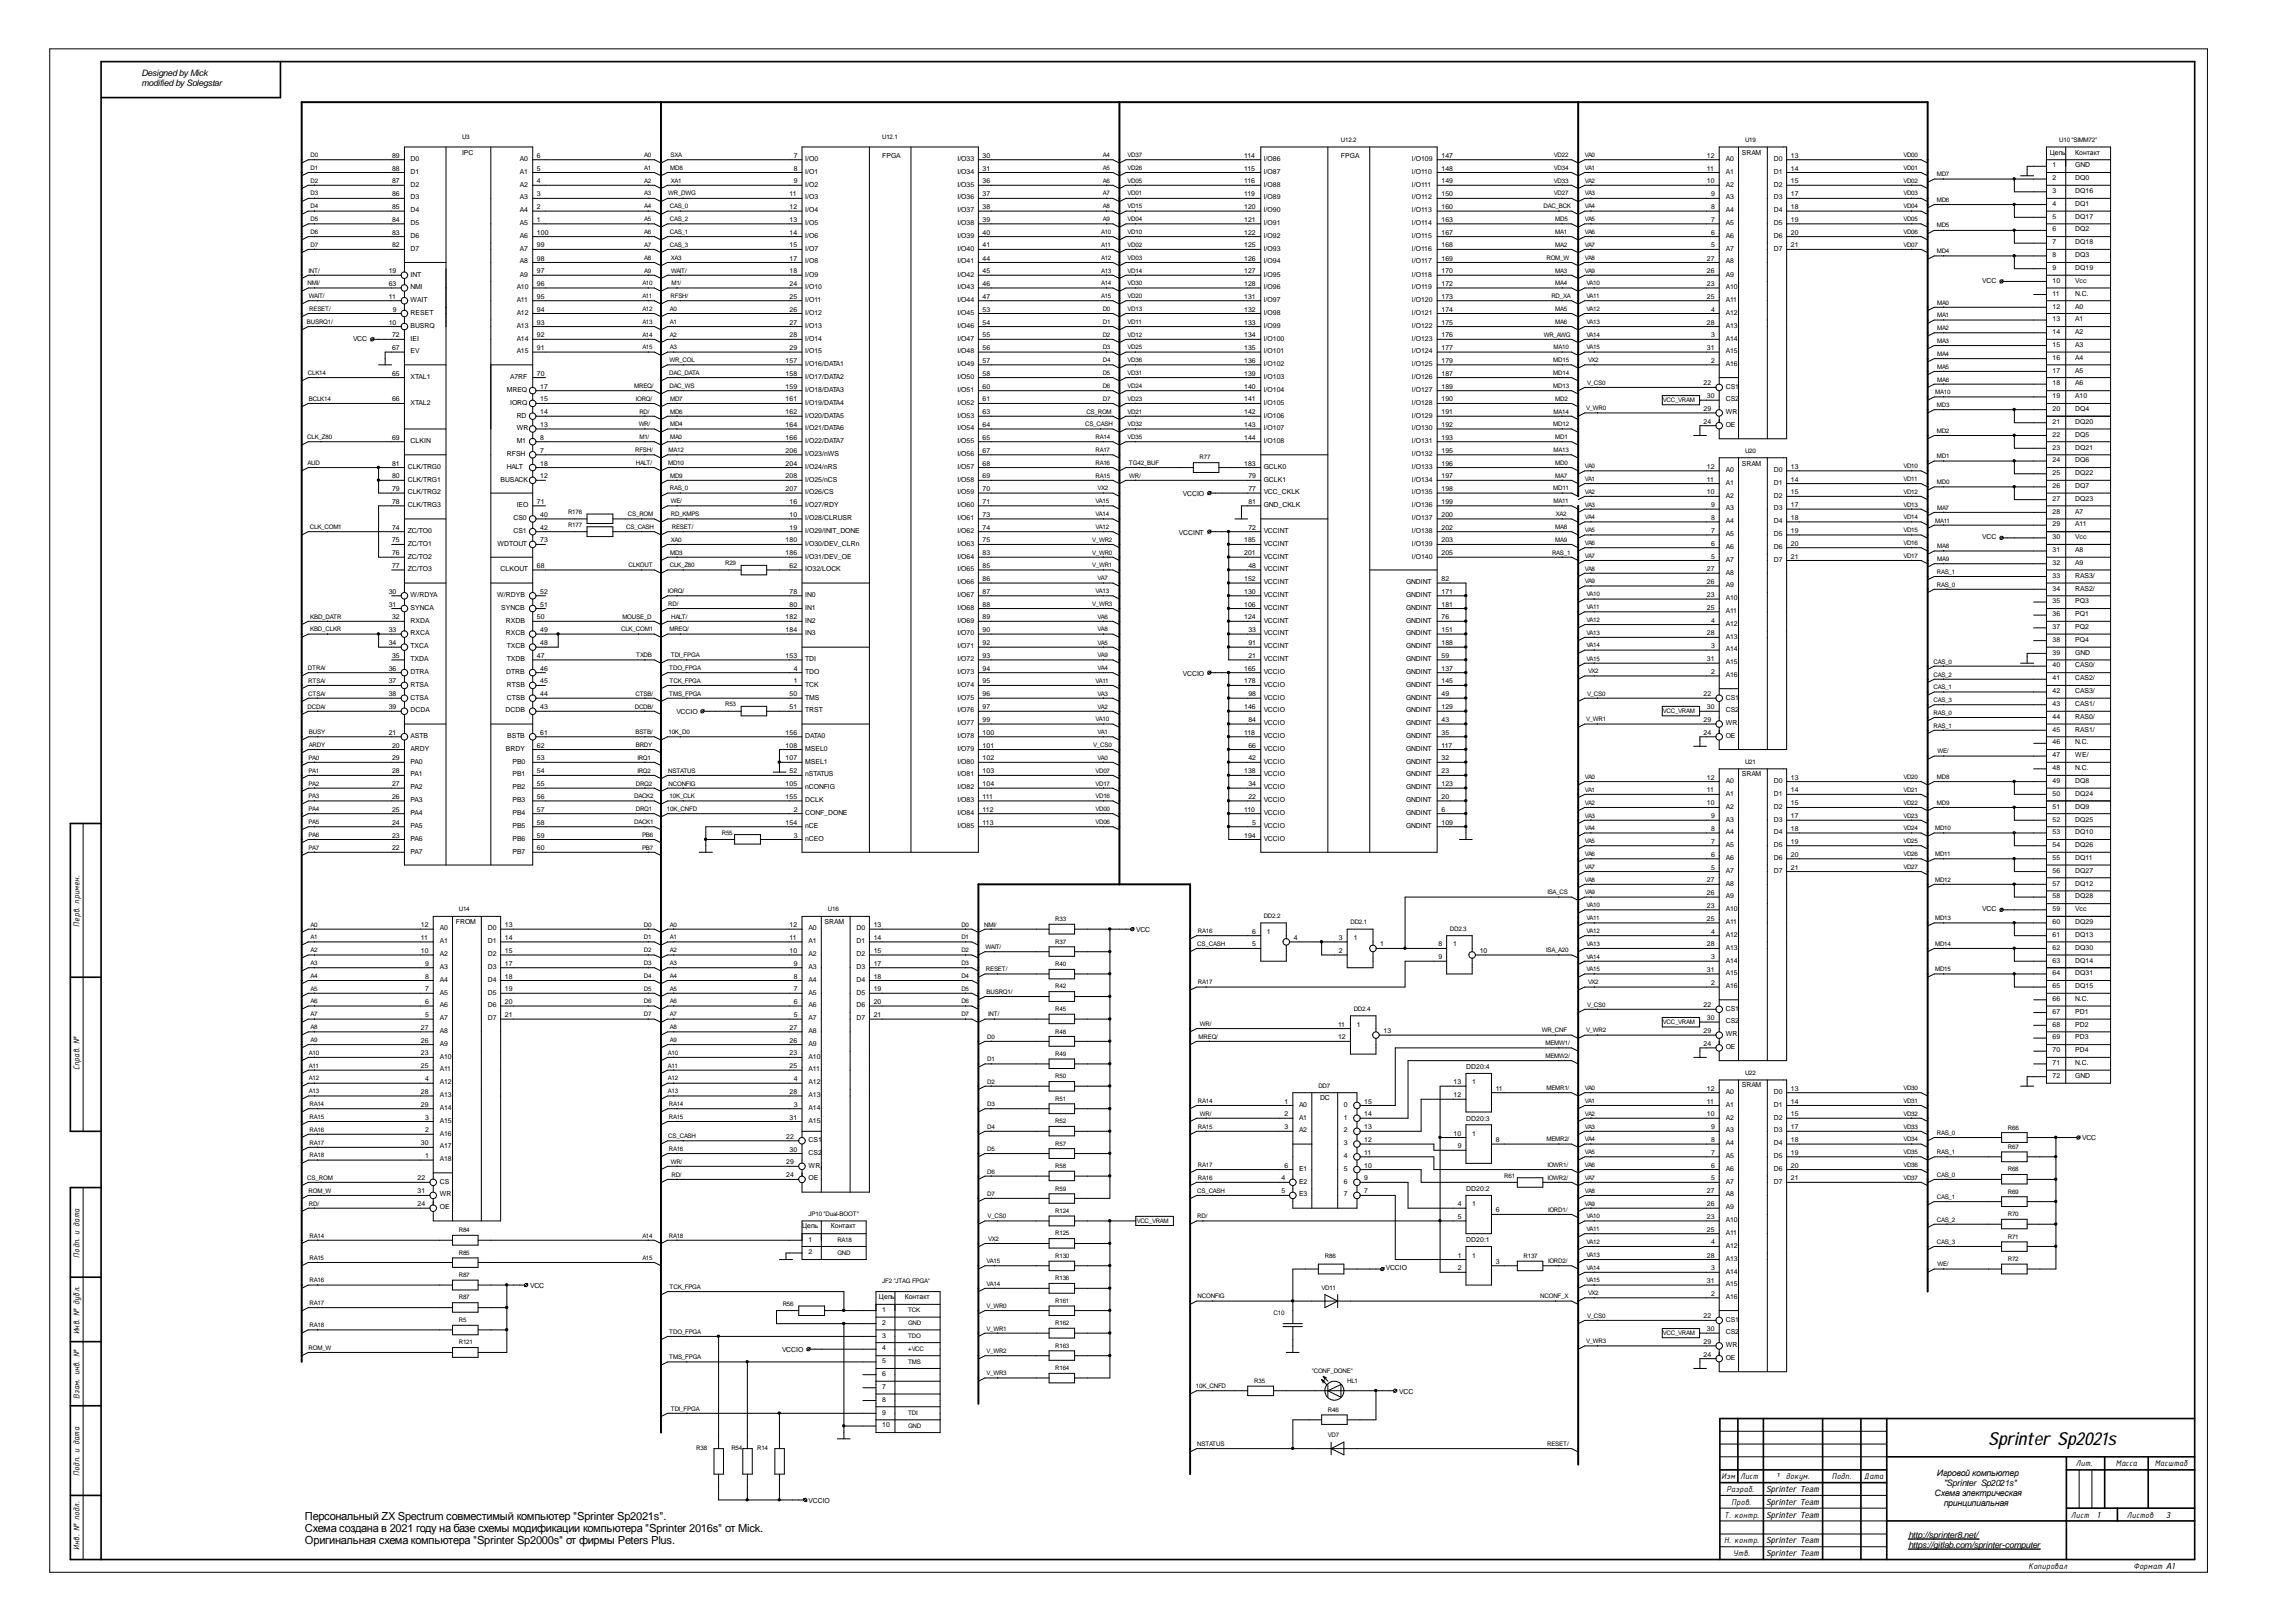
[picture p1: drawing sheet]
<svg xmlns="http://www.w3.org/2000/svg" width="297mm" height="210mm" viewBox="0 0 297 210" stroke-linecap="round" stroke-linejoin="round" font-family="sans-serif">
<defs><g id="words">
<text font-size="2.3" x="257.2" y="187">Sprinter Sp2021s</text>
<g font-size="1.4">
<text x="39.5" y="196.7">Персональный ZX Spectrum совместимый компьютер &quot;Sprinter Sp2021s&quot;.</text>
<text x="39.5" y="198.3">Схема создана в 2021 году на базе схемы модификации компьютера &quot;Sprinter 2016s&quot; от Mick.</text>
<text x="39.5" y="199.9">Оригинальная схема компьютера &quot;Sprinter Sp2000s&quot; от фирмы Peters Plus.</text>
</g>
<g font-size="1.1">
<text x="18.3" y="9.9">DesignedbyMick</text>
<text x="18.3" y="11.1">modifiedbySolegstar</text>
<text x="10.3" y="119.9" transform="rotate(-90 10.3 119.9)">Перв. примен.</text>
<text x="10.3" y="138.5" transform="rotate(-90 10.3 138.5)">Справ. №</text>
<text x="10.3" y="162.7" transform="rotate(-90 10.3 162.7)">Подп. и дата</text>
<text x="10.3" y="172.7" transform="rotate(-90 10.3 172.7)">Инв. № дубл.</text>
<text x="10.3" y="181" transform="rotate(-90 10.3 181)">Взам. инв. №</text>
<text x="10.3" y="191" transform="rotate(-90 10.3 191)">Подп. и дата</text>
<text x="222.7" y="191.4">Изм</text>
<text x="225.1" y="191.4">Лист</text>
<text x="229.7" y="191.4">¹ докум.</text>
<text x="237" y="191.4">Подп.</text>
<text x="241.1" y="191.4">Дата</text>
<text x="250.6" y="191.1">Игровой компьютер</text>
<text x="268.6" y="189.8">Лит.</text>
<text x="273.7" y="189.8">Масса</text>
<text x="278.8" y="189.8">Масштаб</text>
<text x="223.1" y="196.4">Т. контр.</text>
<text x="223.4" y="193.1">Разраб.</text>
<text x="224" y="194.7">Пров.</text>
<text x="228.5" y="194.7">Sprinter Team</text>
<text x="228.5" y="193.1">Sprinter Team</text>
<text x="228.5" y="196.4">Sprinter Team</text>
<text x="250.3" y="193.6">Схема электрическая</text>
<text x="251.5" y="192.3">&quot;Sprinter Sp2021s&quot;</text>
<text x="251.5" y="194.9">принципиальная</text>
<text x="267.9" y="196.4">Лист</text>
<text x="271.3" y="196.4">1</text>
<text x="275.2" y="196.4">Листов</text>
<text x="280.2" y="196.4">3</text>
<text x="10.3" y="200.5" transform="rotate(-90 10.3 200.5)">Инв. № подл.</text>
<text x="223.1" y="199.7">Н. контр.</text>
<text x="224.2" y="201.4">Утв.</text>
<text x="228.5" y="201.4">Sprinter Team</text>
<text x="228.5" y="199.7">Sprinter Team</text>
<text x="246.9" y="199.1">http://sprinter8.net/</text>
<text x="246.9" y="200.3">https://gitlab.com/sprinter-computer</text>
<text x="262.4" y="203">Копировал</text>
<text x="276" y="203">Формат A1</text>
</g>
<g font-size=".9">
<text x="50.7" y="20.4">89</text>
<text x="50.7" y="23.7">87</text>
<text x="50.7" y="22.1">88</text>
<text x="53.1" y="22.5">D1</text>
<text x="53.1" y="20.8">D0</text>
<text x="59.8" y="20">IPC</text>
<text x="67.3" y="22.5">A1</text>
<text x="67.3" y="20.8">A0</text>
<text x="69.5" y="20.4">6</text>
<text x="69.5" y="23.7">4</text>
<text x="69.5" y="22.1">5</text>
<text x="102.7" y="22.1">8</text>
<text x="102.7" y="23.7">9</text>
<text x="102.7" y="20.4">7</text>
<text x="104.2" y="22.5">I/O1</text>
<text x="104.2" y="20.8">I/O0</text>
<text x="114.1" y="20.4">FPGA</text>
<text x="123.9" y="22.5">I/O34</text>
<text x="123.9" y="20.8">I/O33</text>
<text x="127.1" y="22.1">31</text>
<text x="127.1" y="23.7">36</text>
<text x="127.1" y="20.4">30</text>
<text x="161" y="23.7">116</text>
<text x="161" y="20.4">114</text>
<text x="161" y="22.1">115</text>
<text x="163.5" y="20.8">I/O86</text>
<text x="163.5" y="22.5">I/O87</text>
<text x="173.5" y="20.4">FPGA</text>
<text x="182.7" y="20.8">I/O109</text>
<text x="182.7" y="22.5">I/O110</text>
<text x="186.5" y="23.7">149</text>
<text x="186.5" y="20.4">147</text>
<text x="186.5" y="22.1">148</text>
<text x="220.8" y="20.4">12</text>
<text x="220.8" y="23.7">10</text>
<text x="220.8" y="22.1">11</text>
<text x="223.3" y="22.5">A1</text>
<text x="223.3" y="20.8">A0</text>
<text x="225.3" y="20">SRAM</text>
<text x="229.5" y="22.5">D1</text>
<text x="229.5" y="20.8">D0</text>
<text x="231.7" y="20.4">13</text>
<text x="231.7" y="22.1">14</text>
<text x="231.7" y="23.7">15</text>
<text x="265.2" y="20">Цепь</text>
<text x="265.6" y="23.3">2</text>
<text x="265.6" y="21.6">1</text>
<text x="268.5" y="23.3">DQ0</text>
<text x="268.5" y="21.6">GND</text>
<text x="268.5" y="20">Контакт</text>
<text x="50.7" y="25.4">86</text>
<text x="50.7" y="28.7">84</text>
<text x="50.7" y="27.1">85</text>
<text x="53.1" y="25.8">D3</text>
<text x="53.1" y="29.1">D5</text>
<text x="53.1" y="24.1">D2</text>
<text x="53.1" y="27.5">D4</text>
<text x="67.3" y="25.8">A3</text>
<text x="67.3" y="29.1">A5</text>
<text x="67.3" y="24.1">A2</text>
<text x="67.3" y="27.5">A4</text>
<text x="69.5" y="25.4">3</text>
<text x="69.5" y="28.7">1</text>
<text x="69.5" y="27.1">2</text>
<text x="102.2" y="27.1">12</text>
<text x="102.2" y="28.7">13</text>
<text x="102.2" y="25.4">11</text>
<text x="104.2" y="27.5">I/O4</text>
<text x="104.2" y="24.1">I/O2</text>
<text x="104.2" y="29.1">I/O5</text>
<text x="104.2" y="25.8">I/O3</text>
<text x="123.9" y="27.5">I/O37</text>
<text x="123.9" y="24.1">I/O35</text>
<text x="123.9" y="29.1">I/O38</text>
<text x="123.9" y="25.8">I/O36</text>
<text x="127.1" y="27.1">38</text>
<text x="127.1" y="28.7">39</text>
<text x="127.1" y="25.4">37</text>
<text x="161" y="28.7">121</text>
<text x="161" y="25.4">119</text>
<text x="161" y="27.1">120</text>
<text x="163.5" y="29.1">I/O91</text>
<text x="163.5" y="25.8">I/O89</text>
<text x="163.5" y="24.1">I/O88</text>
<text x="163.5" y="27.5">I/O90</text>
<text x="182.7" y="29.1">I/O114</text>
<text x="182.7" y="25.8">I/O112</text>
<text x="182.7" y="24.1">I/O111</text>
<text x="182.7" y="27.5">I/O113</text>
<text x="186.5" y="28.7">163</text>
<text x="186.5" y="25.4">150</text>
<text x="186.5" y="27.1">160</text>
<text x="221.4" y="25.4">9</text>
<text x="221.4" y="28.7">7</text>
<text x="221.4" y="27.1">8</text>
<text x="223.3" y="25.8">A3</text>
<text x="223.3" y="27.5">A4</text>
<text x="223.3" y="29.1">A5</text>
<text x="223.3" y="24.1">A2</text>
<text x="229.5" y="25.8">D3</text>
<text x="229.5" y="27.5">D4</text>
<text x="229.5" y="29.1">D5</text>
<text x="229.5" y="24.1">D2</text>
<text x="231.7" y="25.4">17</text>
<text x="231.7" y="27.1">18</text>
<text x="231.7" y="28.7">19</text>
<text x="265.6" y="26.6">4</text>
<text x="265.6" y="29.9">6</text>
<text x="265.6" y="28.3">5</text>
<text x="265.6" y="25">3</text>
<text x="268.5" y="26.6">DQ1</text>
<text x="268.5" y="28.3">DQ17</text>
<text x="268.5" y="29.9">DQ2</text>
<text x="268.5" y="25">DQ16</text>
<text x="50.3" y="35.4">19</text>
<text x="50.7" y="30.4">83</text>
<text x="50.7" y="32">82</text>
<text x="53.1" y="35.8">INT</text>
<text x="53.1" y="30.8">D6</text>
<text x="53.1" y="32.4">D7</text>
<text x="67.3" y="35.8">A9</text>
<text x="67.3" y="30.8">A6</text>
<text x="67.3" y="34.1">A8</text>
<text x="67.3" y="32.4">A7</text>
<text x="69.5" y="35.4">97</text>
<text x="69.5" y="30.4">100</text>
<text x="69.5" y="32">99</text>
<text x="69.5" y="33.7">98</text>
<text x="102.2" y="32">15</text>
<text x="102.2" y="33.7">17</text>
<text x="102.2" y="35.4">18</text>
<text x="102.2" y="30.4">14</text>
<text x="104.2" y="32.4">I/O7</text>
<text x="104.2" y="34.1">I/O8</text>
<text x="104.2" y="35.8">I/O9</text>
<text x="104.2" y="30.8">I/O6</text>
<text x="123.9" y="32.4">I/O40</text>
<text x="123.9" y="34.1">I/O41</text>
<text x="123.9" y="35.8">I/O42</text>
<text x="123.9" y="30.8">I/O39</text>
<text x="127.1" y="32">41</text>
<text x="127.1" y="33.7">44</text>
<text x="127.1" y="35.4">45</text>
<text x="127.1" y="30.4">40</text>
<text x="161" y="33.7">126</text>
<text x="161" y="30.4">122</text>
<text x="161" y="32">125</text>
<text x="161" y="35.4">127</text>
<text x="163.5" y="35.8">I/O95</text>
<text x="163.5" y="34.1">I/O94</text>
<text x="163.5" y="30.8">I/O92</text>
<text x="163.5" y="32.4">I/O93</text>
<text x="182.7" y="35.8">I/O118</text>
<text x="182.7" y="34.1">I/O117</text>
<text x="182.7" y="30.8">I/O115</text>
<text x="182.7" y="32.4">I/O116</text>
<text x="186.5" y="33.7">169</text>
<text x="186.5" y="30.4">167</text>
<text x="186.5" y="32">168</text>
<text x="186.5" y="35.4">170</text>
<text x="220.8" y="35.4">26</text>
<text x="220.8" y="33.7">27</text>
<text x="221.4" y="30.4">6</text>
<text x="221.4" y="32">5</text>
<text x="223.3" y="35.8">A9</text>
<text x="223.3" y="30.8">A6</text>
<text x="223.3" y="32.4">A7</text>
<text x="223.3" y="34.1">A8</text>
<text x="229.5" y="30.8">D6</text>
<text x="229.5" y="32.4">D7</text>
<text x="231.7" y="30.4">20</text>
<text x="231.7" y="32">21</text>
<text x="265.6" y="31.6">7</text>
<text x="265.6" y="34.9">9</text>
<text x="265.6" y="33.3">8</text>
<text x="268.5" y="31.6">DQ18</text>
<text x="268.5" y="34.9">DQ19</text>
<text x="268.5" y="33.3">DQ3</text>
<text x="50.3" y="38.7">11</text>
<text x="50.3" y="37">63</text>
<text x="50.8" y="40.3">9</text>
<text x="53.1" y="39.1">WAIT</text>
<text x="53.1" y="37.4">NMI</text>
<text x="53.1" y="40.7">RESET</text>
<text x="66.8" y="40.7">A12</text>
<text x="66.8" y="39.1">A11</text>
<text x="66.8" y="37.4">A10</text>
<text x="69.5" y="40.3">94</text>
<text x="69.5" y="38.7">95</text>
<text x="69.5" y="37">96</text>
<text x="102.2" y="40.3">26</text>
<text x="102.2" y="37">24</text>
<text x="102.2" y="38.7">25</text>
<text x="104.2" y="37.4">I/O10</text>
<text x="104.2" y="39.1">I/O11</text>
<text x="104.2" y="40.7">I/O12</text>
<text x="123.9" y="37.4">I/O43</text>
<text x="123.9" y="39.1">I/O44</text>
<text x="123.9" y="40.7">I/O45</text>
<text x="127.1" y="40.3">53</text>
<text x="127.1" y="37">46</text>
<text x="127.1" y="38.7">47</text>
<text x="161" y="38.7">131</text>
<text x="161" y="40.3">132</text>
<text x="161" y="37">128</text>
<text x="163.5" y="39.1">I/O97</text>
<text x="163.5" y="40.7">I/O98</text>
<text x="163.5" y="37.4">I/O96</text>
<text x="182.7" y="39.1">I/O120</text>
<text x="182.7" y="40.7">I/O121</text>
<text x="182.7" y="37.4">I/O119</text>
<text x="186.5" y="38.7">173</text>
<text x="186.5" y="40.3">174</text>
<text x="186.5" y="37">172</text>
<text x="220.8" y="38.7">25</text>
<text x="220.8" y="37">23</text>
<text x="221.4" y="40.3">4</text>
<text x="223.3" y="40.7">A12</text>
<text x="223.3" y="39.1">A11</text>
<text x="223.3" y="37.4">A10</text>
<text x="256.5" y="36.6">VCC</text>
<text x="265.6" y="41.6">13</text>
<text x="265.6" y="36.6">10</text>
<text x="265.6" y="39.9">12</text>
<text x="265.6" y="38.2">11</text>
<text x="268.5" y="36.6">Vcc</text>
<text x="268.5" y="38.2">N.C.</text>
<text x="268.5" y="41.6">A1</text>
<text x="268.5" y="39.9">A0</text>
<text x="45.7" y="44.1">VCC</text>
<text x="50.3" y="42">10</text>
<text x="50.7" y="45.3">67</text>
<text x="50.7" y="43.7">72</text>
<text x="53.1" y="42.4">BUSRQ</text>
<text x="53.1" y="45.7">EV</text>
<text x="53.1" y="44.1">IEI</text>
<text x="66.8" y="45.7">A15</text>
<text x="66.8" y="44.1">A14</text>
<text x="66.8" y="42.4">A13</text>
<text x="69.5" y="45.3">91</text>
<text x="69.5" y="43.7">92</text>
<text x="69.5" y="42">93</text>
<text x="101.6" y="47">157</text>
<text x="102.2" y="45.3">29</text>
<text x="102.2" y="42">27</text>
<text x="102.2" y="43.7">28</text>
<text x="104.2" y="47.4">I/O16/DATA1</text>
<text x="104.2" y="42.4">I/O13</text>
<text x="104.2" y="44.1">I/O14</text>
<text x="104.2" y="45.7">I/O15</text>
<text x="123.9" y="47.4">I/O49</text>
<text x="123.9" y="42.4">I/O46</text>
<text x="123.9" y="44.1">I/O47</text>
<text x="123.9" y="45.7">I/O48</text>
<text x="127.1" y="47">57</text>
<text x="127.1" y="45.3">56</text>
<text x="127.1" y="42">54</text>
<text x="127.1" y="43.7">55</text>
<text x="161" y="43.7">134</text>
<text x="161" y="42">133</text>
<text x="161" y="45.3">135</text>
<text x="161" y="47">136</text>
<text x="163.5" y="44.1">I/O100</text>
<text x="163.5" y="45.7">I/O101</text>
<text x="163.5" y="47.4">I/O102</text>
<text x="163.5" y="42.4">I/O99</text>
<text x="182.7" y="44.1">I/O123</text>
<text x="182.7" y="45.7">I/O124</text>
<text x="182.7" y="47.4">I/O125</text>
<text x="182.7" y="42.4">I/O122</text>
<text x="186.5" y="43.7">176</text>
<text x="186.5" y="42">175</text>
<text x="186.5" y="45.3">177</text>
<text x="186.5" y="47">179</text>
<text x="220.8" y="45.3">31</text>
<text x="220.8" y="42">28</text>
<text x="221.4" y="43.7">3</text>
<text x="221.4" y="47">2</text>
<text x="223.3" y="45.7">A15</text>
<text x="223.3" y="47.4">A16</text>
<text x="223.3" y="44.1">A14</text>
<text x="223.3" y="42.4">A13</text>
<text x="265.6" y="46.5">16</text>
<text x="265.6" y="44.9">15</text>
<text x="265.6" y="43.2">14</text>
<text x="268.5" y="46.5">A4</text>
<text x="268.5" y="44.9">A3</text>
<text x="268.5" y="43.2">A2</text>
<text x="50.7" y="48.6">65</text>
<text x="50.7" y="52">66</text>
<text x="53.1" y="52.4">XTAL2</text>
<text x="53.1" y="49">XTAL1</text>
<text x="65.6" y="50.7">MREQ</text>
<text x="66" y="52.4">IORQ</text>
<text x="66" y="49">A7RF</text>
<text x="69.5" y="48.6">70</text>
<text x="69.9" y="53.6">14</text>
<text x="69.9" y="50.3">17</text>
<text x="69.9" y="52">15</text>
<text x="101.6" y="52">161</text>
<text x="101.6" y="50.3">159</text>
<text x="101.6" y="53.6">162</text>
<text x="101.6" y="48.6">158</text>
<text x="104.2" y="52.4">I/O19/DATA4</text>
<text x="104.2" y="49">I/O17/DATA2</text>
<text x="104.2" y="50.7">I/O18/DATA3</text>
<text x="123.9" y="52.4">I/O52</text>
<text x="123.9" y="49">I/O50</text>
<text x="123.9" y="50.7">I/O51</text>
<text x="127.1" y="52">61</text>
<text x="127.1" y="50.3">60</text>
<text x="127.1" y="53.6">63</text>
<text x="127.1" y="48.6">58</text>
<text x="161" y="53.6">142</text>
<text x="161" y="52">141</text>
<text x="161" y="48.6">139</text>
<text x="161" y="50.3">140</text>
<text x="163.5" y="49">I/O103</text>
<text x="163.5" y="50.7">I/O104</text>
<text x="163.5" y="52.4">I/O105</text>
<text x="182.7" y="49">I/O126</text>
<text x="182.7" y="50.7">I/O127</text>
<text x="182.7" y="52.4">I/O128</text>
<text x="186.5" y="53.6">191</text>
<text x="186.5" y="52">190</text>
<text x="186.5" y="48.6">187</text>
<text x="186.5" y="50.3">189</text>
<text x="220.4" y="53.2">29</text>
<text x="220.4" y="49.9">22</text>
<text x="220.8" y="51.5">30</text>
<text x="223.3" y="53.6">WR</text>
<text x="223.3" y="50.3">CS1</text>
<text x="223.3" y="52">CS2</text>
<text x="265.6" y="51.5">19</text>
<text x="265.6" y="49.9">18</text>
<text x="265.6" y="53.2">20</text>
<text x="265.6" y="48.2">17</text>
<text x="268.5" y="51.5">A10</text>
<text x="268.5" y="53.2">DQ4</text>
<text x="268.5" y="49.9">A6</text>
<text x="268.5" y="48.2">A5</text>
<text x="50.7" y="56.9">69</text>
<text x="53.1" y="57.3">CLKIN</text>
<text x="65.6" y="59">RFSH</text>
<text x="66.8" y="55.7">WR</text>
<text x="66.8" y="54">RD</text>
<text x="66.8" y="57.3">M1</text>
<text x="69.9" y="58.6">7</text>
<text x="69.9" y="56.9">8</text>
<text x="69.9" y="55.3">13</text>
<text x="101.6" y="55.3">164</text>
<text x="101.6" y="56.9">166</text>
<text x="101.6" y="58.6">206</text>
<text x="104.2" y="57.3">I/O22/DATA7</text>
<text x="104.2" y="55.7">I/O21/DATA6</text>
<text x="104.2" y="59">I/O23/nWS</text>
<text x="104.2" y="54">I/O20/DATA5</text>
<text x="123.9" y="57.3">I/O55</text>
<text x="123.9" y="55.7">I/O54</text>
<text x="123.9" y="59">I/O56</text>
<text x="123.9" y="54">I/O53</text>
<text x="127.1" y="55.3">64</text>
<text x="127.1" y="56.9">65</text>
<text x="127.1" y="58.6">67</text>
<text x="161" y="56.9">144</text>
<text x="161" y="55.3">143</text>
<text x="163.5" y="54">I/O106</text>
<text x="163.5" y="55.7">I/O107</text>
<text x="163.5" y="57.3">I/O108</text>
<text x="182.7" y="59">I/O132</text>
<text x="182.7" y="54">I/O129</text>
<text x="182.7" y="55.7">I/O130</text>
<text x="182.7" y="57.3">I/O131</text>
<text x="186.5" y="58.6">195</text>
<text x="186.5" y="56.9">193</text>
<text x="186.5" y="55.3">192</text>
<text x="220.4" y="54.8">24</text>
<text x="223.3" y="55.3">OE</text>
<text x="265.6" y="59.8">24</text>
<text x="265.6" y="56.5">22</text>
<text x="265.6" y="54.8">21</text>
<text x="265.6" y="58.2">23</text>
<text x="268.5" y="59.8">DQ6</text>
<text x="268.5" y="56.5">DQ5</text>
<text x="268.5" y="54.8">DQ20</text>
<text x="268.5" y="58.2">DQ21</text>
<text x="50.7" y="63.6">79</text>
<text x="50.7" y="65.2">78</text>
<text x="50.7" y="61.9">80</text>
<text x="50.7" y="60.3">81</text>
<text x="52.7" y="62.3">CLK/TRG1</text>
<text x="52.7" y="65.6">CLK/TRG3</text>
<text x="52.7" y="64">CLK/TRG2</text>
<text x="52.7" y="60.7">CLK/TRG0</text>
<text x="64.8" y="62.3">BUSACK</text>
<text x="65.6" y="60.7">HALT</text>
<text x="66.8" y="65.6">IEO</text>
<text x="69.5" y="65.2">71</text>
<text x="69.9" y="61.9">12</text>
<text x="69.9" y="60.3">18</text>
<text x="101.6" y="60.3">204</text>
<text x="101.6" y="63.6">207</text>
<text x="101.6" y="61.9">208</text>
<text x="102.2" y="65.2">16</text>
<text x="104.2" y="65.6">I/O27/RDY</text>
<text x="104.2" y="62.3">I/O25/nCS</text>
<text x="104.2" y="60.7">I/O24/nRS</text>
<text x="104.2" y="64">I/O26/CS</text>
<text x="123.9" y="65.6">I/O60</text>
<text x="123.9" y="62.3">I/O58</text>
<text x="123.9" y="60.7">I/O57</text>
<text x="123.9" y="64">I/O59</text>
<text x="127.1" y="65.2">71</text>
<text x="127.1" y="60.3">68</text>
<text x="127.1" y="63.6">70</text>
<text x="127.1" y="61.9">69</text>
<text x="153" y="64.2">VCCIO</text>
<text x="161" y="60.3">183</text>
<text x="161.5" y="63.6">77</text>
<text x="161.5" y="61.9">79</text>
<text x="161.5" y="65.2">81</text>
<text x="163.5" y="64">VCC_CKLK</text>
<text x="163.5" y="65.6">GND_CKLK</text>
<text x="163.5" y="60.7">GCLK0</text>
<text x="163.5" y="62.3">GCLK1</text>
<text x="182.7" y="64">I/O135</text>
<text x="182.7" y="65.6">I/O136</text>
<text x="182.7" y="60.7">I/O133</text>
<text x="182.7" y="62.3">I/O134</text>
<text x="186.5" y="63.6">198</text>
<text x="186.5" y="61.9">197</text>
<text x="186.5" y="60.3">196</text>
<text x="186.5" y="65.2">199</text>
<text x="220.8" y="60.7">12</text>
<text x="220.8" y="64">10</text>
<text x="220.8" y="62.3">11</text>
<text x="221.4" y="65.6">9</text>
<text x="223.3" y="62.8">A1</text>
<text x="223.3" y="61.1">A0</text>
<text x="223.3" y="64.4">A2</text>
<text x="225.3" y="60.3">SRAM</text>
<text x="229.5" y="62.8">D1</text>
<text x="229.5" y="61.1">D0</text>
<text x="229.5" y="64.4">D2</text>
<text x="231.7" y="65.6">17</text>
<text x="231.7" y="60.7">13</text>
<text x="231.7" y="62.3">14</text>
<text x="231.7" y="64">15</text>
<text x="265.6" y="64.8">27</text>
<text x="265.6" y="61.5">25</text>
<text x="265.6" y="63.1">26</text>
<text x="268.5" y="64.8">DQ23</text>
<text x="268.5" y="61.5">DQ22</text>
<text x="268.5" y="63.1">DQ7</text>
<text x="50.7" y="68.6">74</text>
<text x="50.7" y="71.9">76</text>
<text x="50.7" y="70.2">75</text>
<text x="52.7" y="70.6">ZC/TO1</text>
<text x="52.7" y="69">ZC/TO0</text>
<text x="64.3" y="70.6">WDTOUT</text>
<text x="66.4" y="69">CS1</text>
<text x="66.4" y="67.3">CS0</text>
<text x="69.9" y="68.6">42</text>
<text x="69.9" y="70.2">73</text>
<text x="69.9" y="66.9">40</text>
<text x="101.6" y="70.2">180</text>
<text x="101.6" y="71.9">186</text>
<text x="102.2" y="66.9">10</text>
<text x="102.2" y="68.6">19</text>
<text x="104.2" y="67.3">I/O28/CLRUSR</text>
<text x="104.2" y="70.6">I/O30/DEV_CLRn</text>
<text x="104.2" y="69">I/O29/INIT_DONE</text>
<text x="123.9" y="70.6">I/O63</text>
<text x="123.9" y="67.3">I/O61</text>
<text x="123.9" y="69">I/O62</text>
<text x="127.1" y="70.2">75</text>
<text x="127.1" y="71.9">83</text>
<text x="127.1" y="66.9">73</text>
<text x="127.1" y="68.6">74</text>
<text x="152.5" y="69.2">VCCINT</text>
<text x="161" y="71.9">201</text>
<text x="161" y="70.2">185</text>
<text x="161.5" y="68.6">72</text>
<text x="163.5" y="69">VCCINT</text>
<text x="163.5" y="70.6">VCCINT</text>
<text x="182.7" y="69">I/O138</text>
<text x="182.7" y="67.3">I/O137</text>
<text x="182.7" y="70.6">I/O139</text>
<text x="186.5" y="71.9">205</text>
<text x="186.5" y="66.9">200</text>
<text x="186.5" y="70.2">203</text>
<text x="186.5" y="68.6">202</text>
<text x="221.4" y="70.6">6</text>
<text x="221.4" y="69">7</text>
<text x="221.4" y="67.3">8</text>
<text x="223.3" y="71">A6</text>
<text x="223.3" y="66.1">A3</text>
<text x="223.3" y="67.7">A4</text>
<text x="223.3" y="69.4">A5</text>
<text x="229.5" y="71">D6</text>
<text x="229.5" y="66.1">D3</text>
<text x="229.5" y="67.7">D4</text>
<text x="229.5" y="69.4">D5</text>
<text x="231.7" y="70.6">20</text>
<text x="231.7" y="67.3">18</text>
<text x="231.7" y="69">19</text>
<text x="256.5" y="69.8">VCC</text>
<text x="265.6" y="71.4">31</text>
<text x="265.6" y="69.8">30</text>
<text x="265.6" y="66.5">28</text>
<text x="265.6" y="68.1">29</text>
<text x="268.5" y="69.8">Vcc</text>
<text x="268.5" y="68.1">A11</text>
<text x="268.5" y="71.4">A8</text>
<text x="268.5" y="66.5">A7</text>
<text x="50.3" y="76.8">30</text>
<text x="50.7" y="73.5">77</text>
<text x="52.7" y="72.3">ZC/TO2</text>
<text x="52.7" y="73.9">ZC/TO3</text>
<text x="53.1" y="77.3">W/RDYA</text>
<text x="64.3" y="77.3">W/RDYB</text>
<text x="64.8" y="73.9">CLKOUT</text>
<text x="69.5" y="73.5">68</text>
<text x="69.9" y="76.8">52</text>
<text x="102.2" y="76.8">78</text>
<text x="102.2" y="73.5">62</text>
<text x="104.2" y="77.3">IN0</text>
<text x="104.2" y="72.3">I/O31/DEV_OE</text>
<text x="104.2" y="73.9">IO32/LOCK</text>
<text x="123.9" y="77.3">I/O67</text>
<text x="123.9" y="75.6">I/O66</text>
<text x="123.9" y="72.3">I/O64</text>
<text x="123.9" y="73.9">I/O65</text>
<text x="127.1" y="75.2">86</text>
<text x="127.1" y="76.8">87</text>
<text x="127.1" y="73.5">85</text>
<text x="161" y="76.8">130</text>
<text x="161" y="75.2">152</text>
<text x="161.5" y="73.5">48</text>
<text x="163.5" y="77.3">VCCINT</text>
<text x="163.5" y="73.9">VCCINT</text>
<text x="163.5" y="72.3">VCCINT</text>
<text x="163.5" y="75.6">VCCINT</text>
<text x="181.9" y="77.3">GNDINT</text>
<text x="181.9" y="75.6">GNDINT</text>
<text x="182.7" y="72.3">I/O140</text>
<text x="186.5" y="76.8">171</text>
<text x="186.5" y="75.2">82</text>
<text x="220.8" y="75.6">26</text>
<text x="220.8" y="77.3">23</text>
<text x="220.8" y="73.9">27</text>
<text x="221.4" y="72.3">5</text>
<text x="223.3" y="76">A9</text>
<text x="223.3" y="77.7">A10</text>
<text x="223.3" y="72.7">A7</text>
<text x="223.3" y="74.4">A8</text>
<text x="229.5" y="72.7">D7</text>
<text x="231.7" y="72.3">21</text>
<text x="265.6" y="76.4">34</text>
<text x="265.6" y="74.8">33</text>
<text x="265.6" y="73.1">32</text>
<text x="268.5" y="76.4">RAS2/</text>
<text x="268.5" y="74.8">RAS3/</text>
<text x="268.5" y="73.1">A9</text>
<text x="50.3" y="83.5">34</text>
<text x="50.3" y="78.5">31</text>
<text x="50.3" y="81.8">33</text>
<text x="50.7" y="80.2">32</text>
<text x="53.1" y="83.9">TXCA</text>
<text x="53.1" y="82.2">RXCA</text>
<text x="53.1" y="80.6">RXDA</text>
<text x="53.1" y="78.9">SYNCA</text>
<text x="64.9" y="78.9">SYNCB</text>
<text x="65.4" y="82.2">RXCB</text>
<text x="65.4" y="80.6">RXDB</text>
<text x="65.6" y="83.9">TXCB</text>
<text x="69.5" y="80.2">50</text>
<text x="69.9" y="83.5">48</text>
<text x="69.9" y="78.5">51</text>
<text x="69.9" y="81.8">49</text>
<text x="101.6" y="80.2">182</text>
<text x="101.6" y="81.8">184</text>
<text x="102.2" y="78.5">80</text>
<text x="104.2" y="80.6">IN2</text>
<text x="104.2" y="82.2">IN3</text>
<text x="104.2" y="78.9">IN1</text>
<text x="123.9" y="80.6">I/O69</text>
<text x="123.9" y="83.9">I/O71</text>
<text x="123.9" y="82.2">I/O70</text>
<text x="123.9" y="78.9">I/O68</text>
<text x="127.1" y="80.2">89</text>
<text x="127.1" y="81.8">90</text>
<text x="127.1" y="78.5">88</text>
<text x="127.1" y="83.5">92</text>
<text x="161" y="80.2">124</text>
<text x="161" y="78.5">106</text>
<text x="161.5" y="81.8">33</text>
<text x="161.5" y="83.5">91</text>
<text x="163.5" y="83.9">VCCINT</text>
<text x="163.5" y="82.2">VCCINT</text>
<text x="163.5" y="78.9">VCCINT</text>
<text x="163.5" y="80.6">VCCINT</text>
<text x="181.9" y="83.9">GNDINT</text>
<text x="181.9" y="82.2">GNDINT</text>
<text x="181.9" y="78.9">GNDINT</text>
<text x="181.9" y="80.6">GNDINT</text>
<text x="186.5" y="81.8">151</text>
<text x="186.5" y="80.2">76</text>
<text x="186.5" y="83.5">188</text>
<text x="186.5" y="78.5">181</text>
<text x="220.8" y="78.9">25</text>
<text x="220.8" y="82.2">28</text>
<text x="221.4" y="83.9">3</text>
<text x="221.4" y="80.6">4</text>
<text x="223.3" y="81">A12</text>
<text x="223.3" y="82.6">A13</text>
<text x="223.3" y="79.3">A11</text>
<text x="265.6" y="79.7">36</text>
<text x="265.6" y="78.1">35</text>
<text x="265.6" y="81.4">37</text>
<text x="265.6" y="83.1">38</text>
<text x="268.5" y="79.7">PQ1</text>
<text x="268.5" y="78.1">PQ3</text>
<text x="268.5" y="81.4">PQ2</text>
<text x="268.5" y="83.1">PQ4</text>
<text x="50.3" y="88.4">37</text>
<text x="50.3" y="86.8">36</text>
<text x="50.7" y="85.1">35</text>
<text x="53.1" y="88.9">RTSA</text>
<text x="53.1" y="87.2">DTRA</text>
<text x="53.1" y="85.6">TXDA</text>
<text x="65.5" y="87.2">DTRB</text>
<text x="65.6" y="85.6">TXDB</text>
<text x="65.6" y="88.9">RTSB</text>
<text x="69.5" y="85.1">47</text>
<text x="69.9" y="88.4">45</text>
<text x="69.9" y="86.8">46</text>
<text x="101.6" y="85.1">153</text>
<text x="102.7" y="86.8">4</text>
<text x="102.7" y="88.4">1</text>
<text x="104.2" y="85.6">TDI</text>
<text x="104.2" y="87.2">TDO</text>
<text x="104.2" y="88.9">TCK</text>
<text x="123.9" y="85.6">I/O72</text>
<text x="123.9" y="87.2">I/O73</text>
<text x="123.9" y="88.9">I/O74</text>
<text x="127.1" y="85.1">93</text>
<text x="127.1" y="86.8">94</text>
<text x="127.1" y="88.4">95</text>
<text x="153" y="87.4">VCCIO</text>
<text x="161" y="86.8">165</text>
<text x="161" y="88.4">178</text>
<text x="161.5" y="85.1">21</text>
<text x="163.5" y="88.9">VCCIO</text>
<text x="163.5" y="87.2">VCCIO</text>
<text x="163.5" y="85.6">VCCINT</text>
<text x="181.9" y="88.9">GNDINT</text>
<text x="181.9" y="87.2">GNDINT</text>
<text x="181.9" y="85.6">GNDINT</text>
<text x="186.5" y="86.8">137</text>
<text x="186.5" y="85.1">59</text>
<text x="186.5" y="88.4">145</text>
<text x="220.8" y="85.6">31</text>
<text x="221.4" y="87.2">2</text>
<text x="223.3" y="86">A15</text>
<text x="223.3" y="87.6">A16</text>
<text x="223.3" y="84.3">A14</text>
<text x="265.6" y="89.7">42</text>
<text x="265.6" y="84.7">39</text>
<text x="265.6" y="88">41</text>
<text x="265.6" y="86.4">40</text>
<text x="268.5" y="89.7">CAS3/</text>
<text x="268.5" y="84.7">GND</text>
<text x="268.5" y="88">CAS2/</text>
<text x="268.5" y="86.4">CAS0/</text>
<text x="50.3" y="91.8">39</text>
<text x="50.3" y="95.1">21</text>
<text x="50.3" y="90.1">38</text>
<text x="53.1" y="95.5">ASTB</text>
<text x="53.1" y="92.2">DCDA</text>
<text x="53.1" y="90.5">CTSA</text>
<text x="65.4" y="92.2">DCDB</text>
<text x="65.6" y="90.5">CTSB</text>
<text x="65.6" y="95.5">BSTB</text>
<text x="69.9" y="91.8">43</text>
<text x="69.9" y="95.1">61</text>
<text x="69.9" y="90.1">44</text>
<text x="87.5" y="92.4">VCCIO</text>
<text x="101.6" y="95.1">156</text>
<text x="102.2" y="90.1">50</text>
<text x="102.2" y="91.8">51</text>
<text x="104.2" y="95.5">DATA0</text>
<text x="104.2" y="90.5">TMS</text>
<text x="104.2" y="92.2">TRST</text>
<text x="123.9" y="95.5">I/O78</text>
<text x="123.9" y="90.5">I/O75</text>
<text x="123.9" y="93.9">I/O77</text>
<text x="123.9" y="92.2">I/O76</text>
<text x="127.1" y="95.1">100</text>
<text x="127.1" y="93.4">99</text>
<text x="127.1" y="90.1">96</text>
<text x="127.1" y="91.8">97</text>
<text x="161" y="91.8">146</text>
<text x="161" y="95.1">118</text>
<text x="161.5" y="90.1">98</text>
<text x="161.5" y="93.4">84</text>
<text x="163.5" y="92.2">VCCIO</text>
<text x="163.5" y="93.9">VCCIO</text>
<text x="163.5" y="95.5">VCCIO</text>
<text x="163.5" y="90.5">VCCIO</text>
<text x="181.9" y="92.2">GNDINT</text>
<text x="181.9" y="95.5">GNDINT</text>
<text x="181.9" y="90.5">GNDINT</text>
<text x="181.9" y="93.9">GNDINT</text>
<text x="186.5" y="91.8">129</text>
<text x="186.5" y="90.1">49</text>
<text x="186.5" y="93.4">43</text>
<text x="186.5" y="95.1">35</text>
<text x="220.4" y="93.4">29</text>
<text x="220.4" y="90.1">22</text>
<text x="220.4" y="95.1">24</text>
<text x="220.8" y="91.8">30</text>
<text x="223.3" y="93.9">WR</text>
<text x="223.3" y="90.5">CS1</text>
<text x="223.3" y="95.5">OE</text>
<text x="223.3" y="92.2">CS2</text>
<text x="265.6" y="94.7">45</text>
<text x="265.6" y="93">44</text>
<text x="265.6" y="91.4">43</text>
<text x="268.5" y="94.7">RAS1/</text>
<text x="268.5" y="93">RAS0/</text>
<text x="268.5" y="91.4">CAS1/</text>
<text x="50.7" y="101.7">27</text>
<text x="50.7" y="98.4">29</text>
<text x="50.7" y="96.7">20</text>
<text x="50.7" y="100.1">28</text>
<text x="53.1" y="100.5">PA1</text>
<text x="53.1" y="97.2">ARDY</text>
<text x="53.1" y="98.8">PA0</text>
<text x="65.4" y="97.2">BRDY</text>
<text x="66.3" y="98.8">PB0</text>
<text x="66.3" y="100.5">PB1</text>
<text x="69.5" y="101.7">55</text>
<text x="69.5" y="98.4">53</text>
<text x="69.5" y="96.7">62</text>
<text x="69.5" y="100.1">54</text>
<text x="101.6" y="98.4">107</text>
<text x="101.6" y="96.7">108</text>
<text x="101.6" y="101.7">105</text>
<text x="102.2" y="100.1">52</text>
<text x="104.2" y="100.5">nSTATUS</text>
<text x="104.2" y="97.2">MSEL0</text>
<text x="104.2" y="98.8">MSEL1</text>
<text x="123.9" y="100.5">I/O81</text>
<text x="123.9" y="97.2">I/O79</text>
<text x="123.9" y="98.8">I/O80</text>
<text x="127.1" y="100.1">103</text>
<text x="127.1" y="98.4">102</text>
<text x="127.1" y="96.7">101</text>
<text x="127.1" y="101.7">104</text>
<text x="161" y="100.1">138</text>
<text x="161.5" y="101.7">34</text>
<text x="161.5" y="96.7">66</text>
<text x="161.5" y="98.4">42</text>
<text x="163.5" y="97.2">VCCIO</text>
<text x="163.5" y="100.5">VCCIO</text>
<text x="163.5" y="98.8">VCCIO</text>
<text x="181.9" y="97.2">GNDINT</text>
<text x="181.9" y="100.5">GNDINT</text>
<text x="181.9" y="98.8">GNDINT</text>
<text x="186.5" y="101.7">123</text>
<text x="186.5" y="100.1">23</text>
<text x="186.5" y="96.7">117</text>
<text x="186.5" y="98.4">32</text>
<text x="220.8" y="100.9">12</text>
<text x="223.3" y="101.3">A0</text>
<text x="225.3" y="100.5">SRAM</text>
<text x="229.5" y="101.3">D0</text>
<text x="231.7" y="100.9">13</text>
<text x="265.6" y="99.7">48</text>
<text x="265.6" y="98">47</text>
<text x="265.6" y="101.3">49</text>
<text x="265.6" y="96.3">46</text>
<text x="268.5" y="99.7">N.C.</text>
<text x="268.5" y="98">WE/</text>
<text x="268.5" y="101.3">DQ8</text>
<text x="268.5" y="96.3">N.C.</text>
<text x="50.7" y="106.7">24</text>
<text x="50.7" y="103.4">26</text>
<text x="50.7" y="105">25</text>
<text x="53.1" y="105.5">PA4</text>
<text x="53.1" y="102.2">PA2</text>
<text x="53.1" y="107.1">PA5</text>
<text x="53.1" y="103.8">PA3</text>
<text x="66.3" y="107.1">PB5</text>
<text x="66.3" y="103.8">PB3</text>
<text x="66.3" y="105.5">PB4</text>
<text x="66.3" y="102.2">PB2</text>
<text x="69.5" y="106.7">58</text>
<text x="69.5" y="103.4">56</text>
<text x="69.5" y="105">57</text>
<text x="101.6" y="103.4">155</text>
<text x="101.6" y="106.7">154</text>
<text x="102.7" y="105">2</text>
<text x="104.2" y="105.5">CONF_DONE</text>
<text x="104.2" y="107.1">nCE</text>
<text x="104.2" y="103.8">DCLK</text>
<text x="104.2" y="102.2">nCONFIG</text>
<text x="123.9" y="105.5">I/O84</text>
<text x="123.9" y="107.1">I/O85</text>
<text x="123.9" y="103.8">I/O83</text>
<text x="123.9" y="102.2">I/O82</text>
<text x="127.1" y="105">112</text>
<text x="127.1" y="103.4">111</text>
<text x="127.1" y="106.7">113</text>
<text x="161" y="105">110</text>
<text x="161.5" y="103.4">22</text>
<text x="162" y="106.7">5</text>
<text x="163.5" y="107.1">VCCIO</text>
<text x="163.5" y="102.2">VCCIO</text>
<text x="163.5" y="105.5">VCCIO</text>
<text x="163.5" y="103.8">VCCIO</text>
<text x="181.9" y="107.1">GNDINT</text>
<text x="181.9" y="102.2">GNDINT</text>
<text x="181.9" y="105.5">GNDINT</text>
<text x="181.9" y="103.8">GNDINT</text>
<text x="186.5" y="106.7">109</text>
<text x="186.5" y="105">6</text>
<text x="186.5" y="103.4">20</text>
<text x="220.8" y="104.2">10</text>
<text x="220.8" y="102.5">11</text>
<text x="221.4" y="105.9">9</text>
<text x="221.4" y="107.5">8</text>
<text x="223.3" y="106.3">A3</text>
<text x="223.3" y="103">A1</text>
<text x="223.3" y="108">A4</text>
<text x="223.3" y="104.7">A2</text>
<text x="229.5" y="106.3">D3</text>
<text x="229.5" y="103">D1</text>
<text x="229.5" y="108">D4</text>
<text x="229.5" y="104.7">D2</text>
<text x="231.7" y="105.9">17</text>
<text x="231.7" y="107.5">18</text>
<text x="231.7" y="102.5">14</text>
<text x="231.7" y="104.2">15</text>
<text x="265.6" y="108">53</text>
<text x="265.6" y="104.7">51</text>
<text x="265.6" y="103">50</text>
<text x="265.6" y="106.3">52</text>
<text x="268.5" y="108">DQ10</text>
<text x="268.5" y="104.7">DQ9</text>
<text x="268.5" y="103">DQ24</text>
<text x="268.5" y="106.3">DQ25</text>
<text x="50.7" y="110">22</text>
<text x="50.7" y="108.4">23</text>
<text x="53.1" y="110.5">PA7</text>
<text x="53.1" y="108.8">PA6</text>
<text x="66.3" y="108.8">PB6</text>
<text x="66.3" y="110.5">PB7</text>
<text x="69.5" y="110">60</text>
<text x="69.5" y="108.4">59</text>
<text x="102.7" y="108.4">3</text>
<text x="104.2" y="108.8">nCEO</text>
<text x="161" y="108.4">194</text>
<text x="163.5" y="108.8">VCCIO</text>
<text x="221.4" y="110.9">6</text>
<text x="221.4" y="112.5">5</text>
<text x="221.4" y="109.2">7</text>
<text x="223.3" y="111.3">A6</text>
<text x="223.3" y="109.6">A5</text>
<text x="223.3" y="113">A7</text>
<text x="229.5" y="111.3">D6</text>
<text x="229.5" y="109.6">D5</text>
<text x="229.5" y="113">D7</text>
<text x="231.7" y="110.9">20</text>
<text x="231.7" y="109.2">19</text>
<text x="231.7" y="112.5">21</text>
<text x="265.6" y="113">56</text>
<text x="265.6" y="109.6">54</text>
<text x="265.6" y="111.3">55</text>
<text x="268.5" y="113">DQ27</text>
<text x="268.5" y="109.6">DQ26</text>
<text x="268.5" y="111.3">DQ11</text>
<text x="54.4" y="120">12</text>
<text x="59" y="119.6">FROM</text>
<text x="65.3" y="120">13</text>
<text x="102.2" y="120">12</text>
<text x="106.7" y="119.6">SRAM</text>
<text x="113" y="120">13</text>
<text x="220.8" y="119.2">25</text>
<text x="220.8" y="115.8">26</text>
<text x="220.8" y="117.5">23</text>
<text x="220.8" y="114.2">27</text>
<text x="223.3" y="116.3">A9</text>
<text x="223.3" y="119.6">A11</text>
<text x="223.3" y="117.9">A10</text>
<text x="223.3" y="114.6">A8</text>
<text x="256.5" y="117.9">VCC</text>
<text x="265.6" y="119.6">60</text>
<text x="265.6" y="117.9">59</text>
<text x="265.6" y="114.6">57</text>
<text x="265.6" y="116.3">58</text>
<text x="268.5" y="119.6">DQ29</text>
<text x="268.5" y="117.9">Vcc</text>
<text x="268.5" y="114.6">DQ12</text>
<text x="268.5" y="116.3">DQ28</text>
<text x="54.4" y="121.6">11</text>
<text x="54.4" y="123.3">10</text>
<text x="55" y="125">9</text>
<text x="56.9" y="125.4">A3</text>
<text x="56.9" y="122.1">A1</text>
<text x="56.9" y="120.4">A0</text>
<text x="56.9" y="123.7">A2</text>
<text x="63.1" y="125.4">D3</text>
<text x="63.1" y="122.1">D1</text>
<text x="63.1" y="120.4">D0</text>
<text x="63.1" y="123.7">D2</text>
<text x="65.3" y="125">17</text>
<text x="65.3" y="121.6">14</text>
<text x="65.3" y="123.3">15</text>
<text x="102.2" y="123.3">10</text>
<text x="102.2" y="121.6">11</text>
<text x="102.7" y="125">9</text>
<text x="104.6" y="125.4">A3</text>
<text x="104.6" y="123.7">A2</text>
<text x="104.6" y="120.4">A0</text>
<text x="104.6" y="122.1">A1</text>
<text x="110.8" y="125.4">D3</text>
<text x="110.8" y="123.7">D2</text>
<text x="110.8" y="120.4">D0</text>
<text x="110.8" y="122.1">D1</text>
<text x="113" y="123.3">15</text>
<text x="113" y="125">17</text>
<text x="113" y="121.6">14</text>
<text x="147" y="120.6">VCC</text>
<text x="162" y="122.5">5</text>
<text x="162" y="120.8">6</text>
<text x="163.9" y="120.8">1</text>
<text x="167.4" y="121.6">4</text>
<text x="173.2" y="123.3">2</text>
<text x="173.2" y="121.6">3</text>
<text x="175.1" y="121.6">1</text>
<text x="178.6" y="122.5">1</text>
<text x="186.1" y="124.1">9</text>
<text x="186.1" y="122.5">8</text>
<text x="188" y="122.5">1</text>
<text x="191.4" y="123.3">10</text>
<text x="220.8" y="125.8">31</text>
<text x="220.8" y="122.5">28</text>
<text x="221.4" y="124.1">3</text>
<text x="221.4" y="120.8">4</text>
<text x="223.3" y="121.3">A12</text>
<text x="223.3" y="124.6">A14</text>
<text x="223.3" y="122.9">A13</text>
<text x="265.6" y="124.6">63</text>
<text x="265.6" y="122.9">62</text>
<text x="265.6" y="121.3">61</text>
<text x="268.5" y="124.6">DQ14</text>
<text x="268.5" y="122.9">DQ30</text>
<text x="268.5" y="121.3">DQ13</text>
<text x="55" y="129.9">6</text>
<text x="55" y="131.6">5</text>
<text x="55" y="126.6">8</text>
<text x="55" y="128.3">7</text>
<text x="56.9" y="130.4">A6</text>
<text x="56.9" y="127.1">A4</text>
<text x="56.9" y="128.7">A5</text>
<text x="63.1" y="130.4">D6</text>
<text x="63.1" y="127.1">D4</text>
<text x="63.1" y="128.7">D5</text>
<text x="65.3" y="129.9">20</text>
<text x="65.3" y="131.6">21</text>
<text x="65.3" y="126.6">18</text>
<text x="65.3" y="128.3">19</text>
<text x="102.7" y="128.3">7</text>
<text x="102.7" y="126.6">8</text>
<text x="102.7" y="129.9">6</text>
<text x="102.7" y="131.6">5</text>
<text x="104.6" y="128.7">A5</text>
<text x="104.6" y="130.4">A6</text>
<text x="104.6" y="127.1">A4</text>
<text x="110.8" y="128.7">D5</text>
<text x="110.8" y="130.4">D6</text>
<text x="110.8" y="127.1">D4</text>
<text x="113" y="128.3">19</text>
<text x="113" y="126.6">18</text>
<text x="113" y="129.9">20</text>
<text x="113" y="131.6">21</text>
<text x="220.4" y="130.4">22</text>
<text x="221.4" y="127.5">2</text>
<text x="223.3" y="130.8">CS1</text>
<text x="223.3" y="126.2">A15</text>
<text x="223.3" y="127.9">A16</text>
<text x="265.6" y="129.6">66</text>
<text x="265.6" y="127.9">65</text>
<text x="265.6" y="131.2">67</text>
<text x="265.6" y="126.2">64</text>
<text x="268.5" y="129.6">N.C.</text>
<text x="268.5" y="127.9">DQ15</text>
<text x="268.5" y="131.2">PD1</text>
<text x="268.5" y="126.2">DQ31</text>
<text x="54.4" y="134.9">26</text>
<text x="54.4" y="136.6">23</text>
<text x="54.4" y="133.3">27</text>
<text x="56.9" y="135.4">A9</text>
<text x="56.9" y="137">A10</text>
<text x="56.9" y="132">A7</text>
<text x="56.9" y="133.7">A8</text>
<text x="63.1" y="132">D7</text>
<text x="102.2" y="136.6">23</text>
<text x="102.2" y="133.3">27</text>
<text x="102.2" y="134.9">26</text>
<text x="104.6" y="133.7">A8</text>
<text x="104.6" y="137">A10</text>
<text x="104.6" y="135.4">A9</text>
<text x="104.6" y="132">A7</text>
<text x="110.8" y="132">D7</text>
<text x="173.1" y="134.5">12</text>
<text x="173.1" y="132.9">11</text>
<text x="175.6" y="132.9">1</text>
<text x="179" y="133.7">13</text>
<text x="220.4" y="133.7">29</text>
<text x="220.4" y="135.4">24</text>
<text x="220.8" y="132">30</text>
<text x="223.3" y="134.1">WR</text>
<text x="223.3" y="135.8">OE</text>
<text x="223.3" y="132.4">CS2</text>
<text x="265.6" y="137.9">71</text>
<text x="265.6" y="132.9">68</text>
<text x="265.6" y="134.5">69</text>
<text x="265.6" y="136.2">70</text>
<text x="268.5" y="137.9">N.C.</text>
<text x="268.5" y="132.9">PD2</text>
<text x="268.5" y="134.5">PD3</text>
<text x="268.5" y="136.2">PD4</text>
<text x="54.4" y="143.2">29</text>
<text x="54.4" y="138.2">25</text>
<text x="54.4" y="141.6">28</text>
<text x="55" y="139.9">4</text>
<text x="56.9" y="140.3">A12</text>
<text x="56.9" y="142">A13</text>
<text x="56.9" y="143.7">A14</text>
<text x="56.9" y="138.7">A11</text>
<text x="102.2" y="141.6">28</text>
<text x="102.2" y="138.2">25</text>
<text x="102.7" y="143.2">3</text>
<text x="102.7" y="139.9">4</text>
<text x="104.6" y="143.7">A14</text>
<text x="104.6" y="138.7">A11</text>
<text x="104.6" y="140.3">A12</text>
<text x="104.6" y="142">A13</text>
<text x="166.2" y="142.8">1</text>
<text x="168.1" y="143.2">A0</text>
<text x="170.8" y="142.4">DC</text>
<text x="173.9" y="143.2">0</text>
<text x="176.5" y="142.8">15</text>
<text x="188" y="140.3">13</text>
<text x="188" y="142">12</text>
<text x="189.7" y="138.4">DD20:4</text>
<text x="190.5" y="140.3">1</text>
<text x="193.5" y="141.2">11</text>
<text x="220.8" y="141.2">12</text>
<text x="220.8" y="142.8">11</text>
<text x="223.3" y="143.2">A1</text>
<text x="223.3" y="141.6">A0</text>
<text x="225.3" y="140.7">SRAM</text>
<text x="229.5" y="143.2">D1</text>
<text x="229.5" y="141.6">D0</text>
<text x="231.7" y="141.2">13</text>
<text x="231.7" y="142.8">14</text>
<text x="265.6" y="139.5">72</text>
<text x="268.5" y="139.5">GND</text>
<text x="54.4" y="148.2">30</text>
<text x="55" y="149.9">1</text>
<text x="55" y="144.9">3</text>
<text x="55" y="146.5">2</text>
<text x="56.9" y="145.3">A15</text>
<text x="56.9" y="147">A16</text>
<text x="56.9" y="148.6">A17</text>
<text x="101.7" y="147.4">22</text>
<text x="102.2" y="149">30</text>
<text x="102.2" y="144.9">31</text>
<text x="104.6" y="147.8">CS1</text>
<text x="104.6" y="149.5">CS2</text>
<text x="104.6" y="145.3">A15</text>
<text x="166.2" y="146.1">3</text>
<text x="166.2" y="144.5">2</text>
<text x="168.1" y="146.5">A2</text>
<text x="168.1" y="144.9">A1</text>
<text x="173.9" y="148.2">3</text>
<text x="173.9" y="146.5">2</text>
<text x="173.9" y="149.9">4</text>
<text x="173.9" y="144.9">1</text>
<text x="176.5" y="146.1">13</text>
<text x="176.5" y="149.5">11</text>
<text x="176.5" y="147.8">12</text>
<text x="176.5" y="144.5">14</text>
<text x="188" y="147">10</text>
<text x="188.6" y="148.6">9</text>
<text x="189.7" y="145">DD20:3</text>
<text x="190.5" y="147">1</text>
<text x="193.5" y="147.8">8</text>
<text x="220.8" y="144.5">10</text>
<text x="221.4" y="146.1">9</text>
<text x="221.4" y="149.5">7</text>
<text x="221.4" y="147.8">8</text>
<text x="223.3" y="146.5">A3</text>
<text x="223.3" y="148.2">A4</text>
<text x="223.3" y="149.9">A5</text>
<text x="223.3" y="144.9">A2</text>
<text x="229.5" y="146.5">D3</text>
<text x="229.5" y="148.2">D4</text>
<text x="229.5" y="149.9">D5</text>
<text x="229.5" y="144.9">D2</text>
<text x="231.7" y="146.1">17</text>
<text x="231.7" y="147.8">18</text>
<text x="231.7" y="149.5">19</text>
<text x="231.7" y="144.5">15</text>
<text x="269.4" y="147.6">VCC</text>
<text x="54" y="152.8">22</text>
<text x="54" y="154.4">31</text>
<text x="56.9" y="153.2">CS</text>
<text x="56.9" y="150.3">A18</text>
<text x="56.9" y="154.8">WR</text>
<text x="101.7" y="150.7">29</text>
<text x="101.7" y="152.4">24</text>
<text x="104.6" y="151.1">WR</text>
<text x="104.6" y="152.8">OE</text>
<text x="165.8" y="152.8">4</text>
<text x="165.8" y="154.4">5</text>
<text x="166.2" y="151.1">6</text>
<text x="168.1" y="151.5">E1</text>
<text x="168.1" y="154.8">E3</text>
<text x="168.1" y="153.2">E2</text>
<text x="173.9" y="151.5">5</text>
<text x="173.9" y="153.2">6</text>
<text x="173.9" y="154.8">7</text>
<text x="176.5" y="151.1">10</text>
<text x="176.5" y="154.4">7</text>
<text x="176.5" y="152.8">9</text>
<text x="189.7" y="154.1">DD20:2</text>
<text x="220.8" y="154.4">27</text>
<text x="221.4" y="151.1">6</text>
<text x="221.4" y="152.8">5</text>
<text x="223.3" y="151.5">A6</text>
<text x="223.3" y="153.2">A7</text>
<text x="223.3" y="154.8">A8</text>
<text x="229.5" y="151.5">D6</text>
<text x="229.5" y="153.2">D7</text>
<text x="231.7" y="151.1">20</text>
<text x="231.7" y="152.8">21</text>
<text x="54" y="156.1">24</text>
<text x="56.9" y="156.5">OE</text>
<text x="103.8" y="159">Цепь</text>
<text x="104.6" y="160.7">1</text>
<text x="107.5" y="159">Контакт</text>
<text x="188.6" y="156.1">4</text>
<text x="188.6" y="157.7">5</text>
<text x="189.7" y="160.8">DD20:1</text>
<text x="190.5" y="156.1">1</text>
<text x="193.5" y="156.9">6</text>
<text x="220.8" y="159.4">25</text>
<text x="220.8" y="156.1">26</text>
<text x="220.8" y="157.7">23</text>
<text x="221.4" y="161.1">4</text>
<text x="223.3" y="161.5">A12</text>
<text x="223.3" y="156.5">A9</text>
<text x="223.3" y="159.8">A11</text>
<text x="223.3" y="158.2">A10</text>
<text x="68.6" y="166.7">VCC</text>
<text x="104.6" y="162.3">2</text>
<text x="179.3" y="164.4">VCCIO</text>
<text x="188.6" y="162.7">1</text>
<text x="188.6" y="164.4">2</text>
<text x="190.5" y="162.7">1</text>
<text x="193.5" y="163.5">3</text>
<text x="220.8" y="166">31</text>
<text x="220.8" y="162.7">28</text>
<text x="221.4" y="164.4">3</text>
<text x="221.4" y="167.7">2</text>
<text x="223.3" y="166.5">A15</text>
<text x="223.3" y="164.8">A14</text>
<text x="223.3" y="163.1">A13</text>
<text x="113.7" y="168.1">Цепь</text>
<text x="114.1" y="173.1">3</text>
<text x="114.1" y="171.4">2</text>
<text x="114.1" y="169.8">1</text>
<text x="117.1" y="168.1">Контакт</text>
<text x="220.4" y="173.9">29</text>
<text x="220.4" y="170.6">22</text>
<text x="220.8" y="172.3">30</text>
<text x="223.3" y="171">CS1</text>
<text x="223.3" y="168.1">A16</text>
<text x="223.3" y="172.7">CS2</text>
<text x="101.2" y="175">VCCIO</text>
<text x="114.1" y="176.4">5</text>
<text x="114.1" y="178.1">6</text>
<text x="114.1" y="174.8">4</text>
<text x="114.1" y="179.7">7</text>
<text x="220.4" y="175.6">24</text>
<text x="223.3" y="174.3">WR</text>
<text x="223.3" y="176">OE</text>
<text x="114.1" y="181.4">8</text>
<text x="114.1" y="184.7">10</text>
<text x="114.1" y="183.1">9</text>
<text x="181" y="180.4">VCC</text>
<text x="104.6" y="194.5">VCCIO</text>
</g>
<g font-size=".8">
<text x="59.8" y="18">U3</text>
<text x="114.1" y="18">U12.1</text>
<text x="40.2" y="20.3">D0</text>
<text x="40.2" y="22">D1</text>
<text x="40.2" y="23.6">D2</text>
<text x="83.4" y="20.3">A0</text>
<text x="83.4" y="22">A1</text>
<text x="83.4" y="23.6">A2</text>
<text x="86.7" y="22">MD8</text>
<text x="86.7" y="20.3">SXA</text>
<text x="86.8" y="23.6">XA1</text>
<text x="142.7" y="20.3">A4</text>
<text x="142.7" y="22">A5</text>
<text x="142.7" y="23.6">A6</text>
<text x="145.9" y="20.3">VD37</text>
<text x="145.9" y="22">VD26</text>
<text x="145.9" y="23.6">VD05</text>
<text x="173.5" y="18.4">U12.2</text>
<text x="201" y="20.3">VD22</text>
<text x="201" y="22">VD34</text>
<text x="201" y="23.6">VD33</text>
<text x="205" y="20.3">VA0</text>
<text x="205" y="22">VA1</text>
<text x="205" y="23.6">VA2</text>
<text x="225.8" y="18.4">U19</text>
<text x="246.3" y="20.3">VD00</text>
<text x="246.3" y="22">VD01</text>
<text x="246.3" y="23.6">VD02</text>
<text x="250.6" y="22.8">MD7</text>
<text x="266.4" y="18.4">U10 &quot;SIMM72&quot;</text>
<text x="40.2" y="25.3">D3</text>
<text x="40.2" y="28.6">D5</text>
<text x="40.2" y="27">D4</text>
<text x="83.4" y="25.3">A3</text>
<text x="83.4" y="28.6">A5</text>
<text x="83.4" y="27">A4</text>
<text x="86.4" y="25.3">WR_DWG</text>
<text x="86.7" y="28.6">CAS_2</text>
<text x="86.7" y="27">CAS_0</text>
<text x="142.7" y="25.3">A7</text>
<text x="142.7" y="28.6">A9</text>
<text x="142.7" y="27">A8</text>
<text x="145.9" y="25.3">VD01</text>
<text x="145.9" y="28.6">VD04</text>
<text x="145.9" y="27">VD15</text>
<text x="199.7" y="27">DAC_BCK</text>
<text x="201" y="25.3">VD27</text>
<text x="201.2" y="28.6">MD5</text>
<text x="205" y="25.3">VA3</text>
<text x="205" y="28.6">VA5</text>
<text x="205" y="27">VA4</text>
<text x="246.3" y="25.3">VD03</text>
<text x="246.3" y="27">VD04</text>
<text x="246.3" y="28.6">VD05</text>
<text x="250.6" y="29.4">MD5</text>
<text x="250.6" y="26.1">MD6</text>
<text x="39.9" y="35.3">INT/</text>
<text x="40.2" y="30.3">D6</text>
<text x="40.2" y="31.9">D7</text>
<text x="83.4" y="35.3">A9</text>
<text x="83.4" y="33.6">A8</text>
<text x="83.4" y="30.3">A6</text>
<text x="83.4" y="31.9">A7</text>
<text x="86.7" y="30.3">CAS_1</text>
<text x="86.7" y="31.9">CAS_3</text>
<text x="86.8" y="33.6">XA3</text>
<text x="86.8" y="35.3">WAIT/</text>
<text x="142.5" y="35.3">A13</text>
<text x="142.5" y="33.6">A12</text>
<text x="142.5" y="30.3">A10</text>
<text x="142.5" y="31.9">A11</text>
<text x="145.9" y="35.3">VD14</text>
<text x="145.9" y="33.6">VD03</text>
<text x="145.9" y="30.3">VD10</text>
<text x="145.9" y="31.9">VD02</text>
<text x="200.1" y="33.6">ROM_W</text>
<text x="201.2" y="35.3">MA3</text>
<text x="201.2" y="30.3">MA1</text>
<text x="201.2" y="31.9">MA2</text>
<text x="205" y="35.3">VA9</text>
<text x="205" y="33.6">VA8</text>
<text x="205" y="30.3">VA6</text>
<text x="205" y="31.9">VA7</text>
<text x="246.3" y="30.3">VD06</text>
<text x="246.3" y="31.9">VD07</text>
<text x="250.6" y="32.8">MD4</text>
<text x="39.7" y="41.9">BUSRQ1/</text>
<text x="39.8" y="36.9">NMI/</text>
<text x="40" y="38.6">WAIT/</text>
<text x="40" y="40.2">RESET/</text>
<text x="83.1" y="40.2">A12</text>
<text x="83.1" y="38.6">A11</text>
<text x="83.1" y="41.9">A13</text>
<text x="83.1" y="36.9">A10</text>
<text x="86.7" y="40.2">A0</text>
<text x="86.7" y="41.9">A1</text>
<text x="86.7" y="38.6">RFSH/</text>
<text x="86.9" y="36.9">M1/</text>
<text x="142.5" y="38.6">A15</text>
<text x="142.5" y="36.9">A14</text>
<text x="142.7" y="40.2">D0</text>
<text x="142.7" y="41.9">D1</text>
<text x="145.9" y="40.2">VD13</text>
<text x="145.9" y="38.6">VD20</text>
<text x="145.9" y="41.9">VD11</text>
<text x="145.9" y="36.9">VD30</text>
<text x="200.7" y="38.6">RD_XA</text>
<text x="201.2" y="40.2">MA5</text>
<text x="201.2" y="41.9">MA6</text>
<text x="201.2" y="36.9">MA4</text>
<text x="205.2" y="40.2">VA12</text>
<text x="205.2" y="38.6">VA11</text>
<text x="205.2" y="41.9">VA13</text>
<text x="205.2" y="36.9">VA10</text>
<text x="250.6" y="41.1">MA1</text>
<text x="250.6" y="39.4">MA0</text>
<text x="83.1" y="45.2">A15</text>
<text x="83.1" y="43.6">A14</text>
<text x="86.6" y="46.9">WR_COL</text>
<text x="86.7" y="45.2">A3</text>
<text x="86.7" y="43.6">A2</text>
<text x="142.7" y="45.2">D3</text>
<text x="142.7" y="43.6">D2</text>
<text x="142.7" y="46.9">D4</text>
<text x="145.9" y="45.2">VD25</text>
<text x="145.9" y="43.6">VD12</text>
<text x="145.9" y="46.9">VD36</text>
<text x="199.7" y="43.6">WR_AWG</text>
<text x="201" y="46.9">MD15</text>
<text x="201" y="45.2">MA10</text>
<text x="205.2" y="45.2">VA15</text>
<text x="205.2" y="43.6">VA14</text>
<text x="205.4" y="46.9">VX2</text>
<text x="250.6" y="47.7">MA5</text>
<text x="250.6" y="46.1">MA4</text>
<text x="250.6" y="42.7">MA2</text>
<text x="250.6" y="44.4">MA3</text>
<text x="39.8" y="48.5">CLK14</text>
<text x="40" y="51.9">BCLK14</text>
<text x="82" y="50.2">MREQ/</text>
<text x="82.3" y="51.9">IORQ/</text>
<text x="82.7" y="53.5">RD/</text>
<text x="86.6" y="48.5">DAC_DATA</text>
<text x="86.6" y="50.2">DAC_WS</text>
<text x="86.7" y="53.5">MD6</text>
<text x="86.7" y="51.9">MD7</text>
<text x="140.5" y="53.5">CS_ROM</text>
<text x="142.7" y="50.2">D6</text>
<text x="142.7" y="48.5">D5</text>
<text x="142.7" y="51.9">D7</text>
<text x="145.9" y="53.5">VD21</text>
<text x="145.9" y="50.2">VD24</text>
<text x="145.9" y="48.5">VD31</text>
<text x="145.9" y="51.9">VD23</text>
<text x="201" y="50.2">MD13</text>
<text x="201" y="48.5">MD14</text>
<text x="201" y="53.5">MA14</text>
<text x="201.2" y="51.9">MD2</text>
<text x="205.2" y="53.1">V_WR0</text>
<text x="205.3" y="49.8">V_CS0</text>
<text x="215.1" y="52">VCC_VRAM</text>
<text x="250.4" y="51">MA10</text>
<text x="250.6" y="52.7">MD3</text>
<text x="250.6" y="49.4">MA6</text>
<text x="39.8" y="56.8">CLK_Z80</text>
<text x="82.2" y="58.5">RFSH/</text>
<text x="82.6" y="55.2">WR/</text>
<text x="82.7" y="56.8">M1/</text>
<text x="86.5" y="58.5">MA12</text>
<text x="86.7" y="55.2">MD4</text>
<text x="86.7" y="56.8">MA0</text>
<text x="140.4" y="55.2">CS_CASH</text>
<text x="141.7" y="58.5">RA17</text>
<text x="141.7" y="56.8">RA14</text>
<text x="145.9" y="55.2">VD32</text>
<text x="145.9" y="56.8">VD35</text>
<text x="155.2" y="59.5">R77</text>
<text x="201" y="55.2">MD12</text>
<text x="201" y="58.5">MA13</text>
<text x="201.2" y="56.8">MD1</text>
<text x="225.8" y="58.6">U20</text>
<text x="250.6" y="56">MD2</text>
<text x="250.6" y="59.3">MD1</text>
<text x="39.8" y="60.2">AUD</text>
<text x="82.3" y="60.2">HALT/</text>
<text x="86.4" y="60.2">MD10</text>
<text x="86.7" y="63.5">RAS_0</text>
<text x="86.7" y="61.8">MD9</text>
<text x="86.8" y="65.1">WE/</text>
<text x="141.7" y="65.1">VA15</text>
<text x="141.7" y="61.8">RA15</text>
<text x="141.7" y="60.2">RA16</text>
<text x="142" y="63.5">VX2</text>
<text x="146" y="60.2">TG42_BUF</text>
<text x="146.1" y="61.8">WR/</text>
<text x="201" y="63.5">MD11</text>
<text x="201" y="65.1">MA11</text>
<text x="201.2" y="61.8">MA7</text>
<text x="201.2" y="60.2">MD0</text>
<text x="205" y="65.5">VA3</text>
<text x="205" y="63.9">VA2</text>
<text x="205" y="60.6">VA0</text>
<text x="205" y="62.2">VA1</text>
<text x="246.3" y="65.5">VD13</text>
<text x="246.3" y="63.9">VD12</text>
<text x="246.3" y="60.6">VD10</text>
<text x="246.3" y="62.2">VD11</text>
<text x="250.6" y="62.7">MD0</text>
<text x="250.6" y="66">MA7</text>
<text x="40.1" y="68.5">CLK_COM1</text>
<text x="73.5" y="68.2">R177</text>
<text x="73.5" y="66.5">R176</text>
<text x="81" y="68.5">CS_CASH</text>
<text x="81.2" y="66.8">CS_ROM</text>
<text x="86.7" y="71.8">MD3</text>
<text x="86.8" y="70.1">XA0</text>
<text x="86.8" y="66.8">RD_KMPS</text>
<text x="86.9" y="68.5">RESET/</text>
<text x="141.3" y="71.8">V_WR0</text>
<text x="141.3" y="70.1">V_WR2</text>
<text x="141.7" y="68.5">VA12</text>
<text x="141.7" y="66.8">VA14</text>
<text x="200.8" y="71.8">RAS_1</text>
<text x="201.2" y="68.5">MA8</text>
<text x="201.2" y="70.1">MA9</text>
<text x="201.3" y="66.8">XA2</text>
<text x="205" y="70.5">VA6</text>
<text x="205" y="68.9">VA5</text>
<text x="205" y="67.2">VA4</text>
<text x="246.3" y="70.5">VD16</text>
<text x="246.3" y="68.9">VD15</text>
<text x="246.3" y="67.2">VD14</text>
<text x="250.4" y="67.6">MA11</text>
<text x="250.6" y="71">MA8</text>
<text x="81.3" y="73.4">CLKOUT</text>
<text x="86.4" y="76.8">IORQ/</text>
<text x="86.7" y="73.4">CLK_Z80</text>
<text x="93.8" y="73.2">R29</text>
<text x="141.3" y="73.4">V_WR1</text>
<text x="141.7" y="76.8">VA13</text>
<text x="142" y="75.1">VA7</text>
<text x="205" y="75.5">VA9</text>
<text x="205" y="73.8">VA8</text>
<text x="205" y="72.2">VA7</text>
<text x="205.2" y="77.2">VA10</text>
<text x="246.3" y="72.2">VD17</text>
<text x="250.6" y="75.9">RAS_0</text>
<text x="250.6" y="74.3">RAS_1</text>
<text x="250.6" y="72.6">MA9</text>
<text x="40.1" y="80.1">KBD_DATR</text>
<text x="40.1" y="81.7">KBD_CLKR</text>
<text x="80.3" y="81.7">CLK_COM1</text>
<text x="80.5" y="80.1">MOUSE_D</text>
<text x="86.4" y="78.4">RD/</text>
<text x="86.6" y="81.7">MREQ/</text>
<text x="86.8" y="80.1">HALT/</text>
<text x="141.3" y="78.4">V_WR3</text>
<text x="142" y="83.4">VA5</text>
<text x="142" y="80.1">VA6</text>
<text x="142" y="81.7">VA8</text>
<text x="205.2" y="83.8">VA14</text>
<text x="205.2" y="78.8">VA11</text>
<text x="205.2" y="82.1">VA13</text>
<text x="205.2" y="80.5">VA12</text>
<text x="39.8" y="86.7">DTRA/</text>
<text x="39.9" y="88.4">RTSA/</text>
<text x="82.3" y="85.1">TXDB</text>
<text x="86.6" y="86.7">TDO_FPGA</text>
<text x="86.6" y="88.4">TCK_FPGA</text>
<text x="86.8" y="85.1">TDI_FPGA</text>
<text x="141.7" y="88.4">VA11</text>
<text x="142" y="86.7">VA4</text>
<text x="142" y="85.1">VA9</text>
<text x="205.2" y="85.5">VA15</text>
<text x="205.4" y="87.1">VX2</text>
<text x="250.1" y="89.2">CAS_1</text>
<text x="250.1" y="85.9">CAS_0</text>
<text x="250.1" y="87.6">CAS_2</text>
<text x="39.8" y="91.7">DCDA/</text>
<text x="39.9" y="90">CTSA/</text>
<text x="40" y="95">BUSY</text>
<text x="82.1" y="91.7">DCDB/</text>
<text x="82.2" y="95">BSTB/</text>
<text x="82.2" y="90">CTSB/</text>
<text x="86.5" y="95">10K_D0</text>
<text x="86.6" y="90">TMS_FPGA</text>
<text x="93.8" y="91.4">R53</text>
<text x="141.7" y="93.4">VA10</text>
<text x="142" y="91.7">VA2</text>
<text x="142" y="95">VA1</text>
<text x="142" y="90">VA3</text>
<text x="205.2" y="93.4">V_WR1</text>
<text x="205.3" y="90">V_CS0</text>
<text x="215.1" y="92.3">VCC_VRAM</text>
<text x="250.1" y="94.2">RAS_1</text>
<text x="250.1" y="90.9">CAS_3</text>
<text x="250.1" y="92.5">RAS_0</text>
<text x="39.9" y="101.7">PA2</text>
<text x="39.9" y="98.3">PA0</text>
<text x="39.9" y="100">PA1</text>
<text x="40" y="96.7">ARDY</text>
<text x="82.3" y="101.7">DRQ2</text>
<text x="82.3" y="96.7">BRDY</text>
<text x="82.5" y="98.3">IRQ1</text>
<text x="82.5" y="100">IRQ2</text>
<text x="86.4" y="100">NSTATUS</text>
<text x="86.5" y="101.7">NCONFIG</text>
<text x="141.4" y="96.7">V_CS0</text>
<text x="141.7" y="101.7">VD17</text>
<text x="141.7" y="100">VD07</text>
<text x="142" y="98.3">VA0</text>
<text x="205" y="100.8">VA0</text>
<text x="225.8" y="98.9">U21</text>
<text x="246.3" y="100.8">VD20</text>
<text x="250.6" y="100.8">MD8</text>
<text x="250.7" y="97.5">WE/</text>
<text x="39.9" y="106.6">PA5</text>
<text x="39.9" y="103.3">PA3</text>
<text x="39.9" y="105">PA4</text>
<text x="82" y="106.6">DACK1</text>
<text x="82" y="103.3">DACK2</text>
<text x="82.3" y="105">DRQ1</text>
<text x="86.3" y="105">10K_CNFD</text>
<text x="86.6" y="103.3">10K_CLK</text>
<text x="141.7" y="106.6">VD06</text>
<text x="141.7" y="103.3">VD16</text>
<text x="141.7" y="105">VD00</text>
<text x="205" y="104.2">VA2</text>
<text x="205" y="107.5">VA4</text>
<text x="205" y="102.5">VA1</text>
<text x="205" y="105.8">VA3</text>
<text x="246.3" y="104.2">VD22</text>
<text x="246.3" y="102.5">VD21</text>
<text x="246.3" y="105.8">VD23</text>
<text x="246.3" y="107.5">VD24</text>
<text x="250.4" y="107.5">MD10</text>
<text x="250.6" y="104.2">MD9</text>
<text x="39.9" y="108.3">PA6</text>
<text x="39.9" y="110">PA7</text>
<text x="83.1" y="108.3">PB6</text>
<text x="83.1" y="110">PB7</text>
<text x="93.4" y="108">R55</text>
<text x="205" y="109.1">VA5</text>
<text x="205" y="112.5">VA7</text>
<text x="205" y="110.8">VA6</text>
<text x="246.3" y="109.1">VD25</text>
<text x="246.3" y="112.5">VD27</text>
<text x="246.3" y="110.8">VD26</text>
<text x="250.4" y="110.8">MD11</text>
<text x="40.2" y="119.9">A0</text>
<text x="59.4" y="118">U14</text>
<text x="83.3" y="119.9">D0</text>
<text x="86.7" y="119.9">A0</text>
<text x="107.1" y="118">U16</text>
<text x="124.4" y="119.9">D0</text>
<text x="127.3" y="119.9">NMI/</text>
<text x="136.5" y="119.2">R33</text>
<text x="163.5" y="118.8">DD2.2</text>
<text x="174.7" y="119.6">DD2.1</text>
<text x="200.2" y="115.8">ISA_CS</text>
<text x="205" y="114.1">VA8</text>
<text x="205" y="115.8">VA9</text>
<text x="205.2" y="119.1">VA11</text>
<text x="205.2" y="117.4">VA10</text>
<text x="250.4" y="119.1">MD13</text>
<text x="250.4" y="114.1">MD12</text>
<text x="40.2" y="121.6">A1</text>
<text x="40.2" y="123.2">A2</text>
<text x="40.2" y="124.9">A3</text>
<text x="83.3" y="121.6">D1</text>
<text x="83.3" y="123.2">D2</text>
<text x="83.3" y="124.9">D3</text>
<text x="86.7" y="121.6">A1</text>
<text x="86.7" y="123.2">A2</text>
<text x="86.7" y="124.9">A3</text>
<text x="124.4" y="121.6">D1</text>
<text x="124.4" y="123.2">D2</text>
<text x="124.4" y="124.9">D3</text>
<text x="127.5" y="122.8">WAIT/</text>
<text x="127.6" y="125.7">RESET/</text>
<text x="136.5" y="122.1">R37</text>
<text x="136.5" y="125">R40</text>
<text x="154.9" y="122.4">CS_CASH</text>
<text x="155" y="120.7">RA16</text>
<text x="187.6" y="120.5">DD2.3</text>
<text x="200" y="123.2">ISA_A20</text>
<text x="205.2" y="124.1">VA14</text>
<text x="205.2" y="122.4">VA13</text>
<text x="205.2" y="125.7">VA15</text>
<text x="205.2" y="120.7">VA12</text>
<text x="250.4" y="125.7">MD15</text>
<text x="250.4" y="122.4">MD14</text>
<text x="40.2" y="131.5">A7</text>
<text x="40.2" y="126.5">A4</text>
<text x="40.2" y="128.2">A5</text>
<text x="40.2" y="129.9">A6</text>
<text x="83.3" y="131.5">D7</text>
<text x="83.3" y="126.5">D4</text>
<text x="83.3" y="128.2">D5</text>
<text x="83.3" y="129.9">D6</text>
<text x="86.7" y="131.5">A7</text>
<text x="86.7" y="126.5">A4</text>
<text x="86.7" y="128.2">A5</text>
<text x="86.7" y="129.9">A6</text>
<text x="124.4" y="131.5">D7</text>
<text x="124.4" y="126.5">D4</text>
<text x="124.4" y="128.2">D5</text>
<text x="124.4" y="129.9">D6</text>
<text x="127.6" y="128.6">BUSRQ1/</text>
<text x="127.8" y="131.5">INT/</text>
<text x="136.5" y="130.8">R45</text>
<text x="136.5" y="127.9">R42</text>
<text x="155" y="127.4">RA17</text>
<text x="175.1" y="130.8">DD2.4</text>
<text x="205.3" y="130.3">V_CS0</text>
<text x="205.4" y="127.4">VX2</text>
<text x="40" y="136.5">A10</text>
<text x="40.2" y="134.8">A9</text>
<text x="40.2" y="133.2">A8</text>
<text x="86.4" y="136.5">A10</text>
<text x="86.7" y="134.8">A9</text>
<text x="86.7" y="133.2">A8</text>
<text x="127.7" y="137.3">D1</text>
<text x="127.7" y="134.4">D0</text>
<text x="136.5" y="136.6">R49</text>
<text x="136.5" y="133.7">R48</text>
<text x="155.1" y="134.4">MREQ/</text>
<text x="155.2" y="132.8">WR/</text>
<text x="199.5" y="133.6">WR_CNF</text>
<text x="199.9" y="136.9">MEMW2/</text>
<text x="199.9" y="135.3">MEMW1/</text>
<text x="205.2" y="133.6">V_WR2</text>
<text x="215.1" y="132.5">VCC_VRAM</text>
<text x="40" y="141.5">A13</text>
<text x="40" y="139.8">A12</text>
<text x="40" y="138.1">A11</text>
<text x="40" y="143.1">RA14</text>
<text x="86.4" y="141.5">A13</text>
<text x="86.4" y="139.8">A12</text>
<text x="86.4" y="138.1">A11</text>
<text x="86.5" y="143.1">RA14</text>
<text x="127.7" y="143.1">D3</text>
<text x="127.7" y="140.2">D2</text>
<text x="136.5" y="142.4">R51</text>
<text x="136.5" y="139.5">R50</text>
<text x="155" y="142.7">RA14</text>
<text x="170.6" y="140.8">DD7</text>
<text x="200.1" y="141.1">MEMR1/</text>
<text x="205" y="142.7">VA1</text>
<text x="205" y="141.1">VA0</text>
<text x="225.8" y="139.1">U22</text>
<text x="246.3" y="142.7">VD31</text>
<text x="246.3" y="141.1">VD30</text>
<text x="40" y="149.8">RA18</text>
<text x="40" y="146.4">RA16</text>
<text x="40" y="144.8">RA15</text>
<text x="40" y="148.1">RA17</text>
<text x="86.4" y="147.3">CS_CASH</text>
<text x="86.5" y="148.9">RA16</text>
<text x="86.5" y="144.8">RA15</text>
<text x="127.7" y="148.9">D5</text>
<text x="127.7" y="146.1">D4</text>
<text x="136.5" y="148.3">R57</text>
<text x="136.5" y="145.3">R52</text>
<text x="155" y="146.1">RA15</text>
<text x="155.2" y="144.4">WR/</text>
<text x="200.1" y="147.7">MEMR2/</text>
<text x="205" y="149.4">VA5</text>
<text x="205" y="144.4">VA2</text>
<text x="205" y="147.7">VA4</text>
<text x="205" y="146.1">VA3</text>
<text x="246.3" y="149.4">VD35</text>
<text x="246.3" y="144.4">VD32</text>
<text x="246.3" y="146.1">VD33</text>
<text x="246.3" y="147.7">VD34</text>
<text x="250.6" y="149.4">RAS_1</text>
<text x="250.6" y="146.9">RAS_0</text>
<text x="259.8" y="146.2">R66</text>
<text x="259.8" y="148.6">R67</text>
<text x="39.8" y="152.7">CS_ROM</text>
<text x="39.9" y="154.4">ROM_W</text>
<text x="86.8" y="150.6">WR/</text>
<text x="86.9" y="152.3">RD/</text>
<text x="127.7" y="154.7">D7</text>
<text x="127.7" y="151.9">D6</text>
<text x="136.5" y="154.1">R59</text>
<text x="136.5" y="151.1">R58</text>
<text x="154.9" y="154.4">CS_CASH</text>
<text x="155" y="152.7">RA16</text>
<text x="155" y="151">RA17</text>
<text x="194.6" y="152.4">R61</text>
<text x="200.2" y="152.7">IOWR2/</text>
<text x="200.2" y="151">IOWR1/</text>
<text x="205" y="154.4">VA8</text>
<text x="205" y="152.7">VA7</text>
<text x="205" y="151">VA6</text>
<text x="246.3" y="152.7">VD37</text>
<text x="246.3" y="151">VD36</text>
<text x="250.6" y="152.3">CAS_0</text>
<text x="250.6" y="155.2">CAS_1</text>
<text x="259.8" y="154.5">R69</text>
<text x="259.8" y="151.6">R68</text>
<text x="40" y="156">RD/</text>
<text x="40" y="160.2">RA14</text>
<text x="59.4" y="159.4">R84</text>
<text x="83.1" y="160.2">A14</text>
<text x="86.5" y="160.2">RA18</text>
<text x="104.6" y="157.4">JP10 &quot;Dual-BOOT&quot;</text>
<text x="108.3" y="160.7">RA18</text>
<text x="127.8" y="157.7">V_CS0</text>
<text x="127.8" y="160.6">VX2</text>
<text x="136.5" y="159.9">R125</text>
<text x="136.5" y="156.9">R124</text>
<text x="147.1" y="158.3">VCC_VRAM</text>
<text x="154.9" y="157.7">RD/</text>
<text x="200.3" y="156.8">IORD1/</text>
<text x="205" y="156">VA9</text>
<text x="205.2" y="159.3">VA11</text>
<text x="205.2" y="157.7">VA10</text>
<text x="205.2" y="161">VA12</text>
<text x="250.6" y="161">CAS_3</text>
<text x="250.6" y="158.1">CAS_2</text>
<text x="259.8" y="160.3">R71</text>
<text x="259.8" y="157.4">R70</text>
<text x="40" y="163">RA15</text>
<text x="40" y="166">RA16</text>
<text x="59.4" y="165.2">R87</text>
<text x="59.4" y="162.4">R85</text>
<text x="83.1" y="163">A15</text>
<text x="86.6" y="166.8">TCK_FPGA</text>
<text x="108.3" y="162.4">GND</text>
<text x="114.1" y="166.1">JF2 &quot;JTAG FPGA&quot;</text>
<text x="127.6" y="166.4">VA14</text>
<text x="127.6" y="163.5">VA15</text>
<text x="136.5" y="162.8">R130</text>
<text x="136.5" y="165.7">R136</text>
<text x="171" y="166.9">VD11</text>
<text x="171.4" y="162.8">R86</text>
<text x="197.1" y="162.8">R137</text>
<text x="200.3" y="163.5">IORD2/</text>
<text x="205.2" y="164.3">VA14</text>
<text x="205.2" y="162.7">VA13</text>
<text x="205.2" y="166">VA15</text>
<text x="205.4" y="167.6">VX2</text>
<text x="250.7" y="163.9">WE/</text>
<text x="259.8" y="163.2">R72</text>
<text x="40" y="171.8">RA18</text>
<text x="40" y="168.9">RA17</text>
<text x="59.4" y="174">R121</text>
<text x="59.4" y="168.2">R87</text>
<text x="59.4" y="171.1">R5</text>
<text x="86.6" y="172.6">TDO_FPGA</text>
<text x="101.3" y="169">R56</text>
<text x="117.5" y="169.8">TCK</text>
<text x="117.5" y="173.2">TDO</text>
<text x="117.5" y="171.5">GND</text>
<text x="127.6" y="172.2">V_WR1</text>
<text x="127.6" y="169.3">V_WR0</text>
<text x="136.5" y="171.5">R162</text>
<text x="136.5" y="168.6">R161</text>
<text x="154.9" y="168">NCONFIG</text>
<text x="164.8" y="170.2">C10</text>
<text x="199.3" y="168">NCONF_X</text>
<text x="205.2" y="173.8">V_WR3</text>
<text x="205.3" y="170.5">V_CS0</text>
<text x="215.1" y="172.8">VCC_VRAM</text>
<text x="39.9" y="174.7">ROM_W</text>
<text x="86.6" y="175.9">TMS_FPGA</text>
<text x="117.5" y="174.8">+VCC</text>
<text x="117.5" y="176.5">TMS</text>
<text x="127.6" y="175.1">V_WR2</text>
<text x="127.6" y="178">V_WR3</text>
<text x="136.5" y="177.3">R164</text>
<text x="136.5" y="174.4">R163</text>
<text x="154.7" y="179.6">10K_CNFD</text>
<text x="162.3" y="179">R35</text>
<text x="169.7" y="177.7">&quot;CONF_DONE&quot;</text>
<text x="174.3" y="179">HL1</text>
<text x="86.8" y="182.6">TDI_FPGA</text>
<text x="117.5" y="184.8">GND</text>
<text x="117.5" y="183.1">TDI</text>
<text x="171.8" y="182.7">R46</text>
<text x="171.8" y="186">VD7</text>
<text x="90.1" y="187.7">R38</text>
<text x="94.6" y="187.7">R54</text>
<text x="98" y="187.7">R14</text>
<text x="154.9" y="187.1">NSTATUS</text>
<text x="200.2" y="187.1">RESET/</text>
</g>
</g></defs>
<g fill="none" stroke="#000" stroke-width=".21">
<path d="M36.3 8v4.6h-23.2M13.1 106.6h-4v39.8h4M9.1 126.5h4M13.1 153.7h-4v48.1h274.8v-193.8h-270.8v193.8M9.1 173.6h4M9.1 165.3h4M9.1 181.9h4M9.1 193.5h4M222.5 191.9h21.6M222.5 190.2h21.6M224.8 183.6v8.3M228.1 183.6v18.2"/>
<path d="M235.8 183.6v18.2M240.7 183.6v18.2M244.1 183.6v18.2M244.1 196.8h39.8M244.1 188.5h39.8M267.3 188.5v13.3M267.3 190.2h16.6M267.3 195.2h16.6M272.3 188.5v6.7M273.9 195.2v1.6M277.9 188.5v6.7M283.9 183.6h-61.4v18.2"/>
</g>
<g fill="none" stroke="#000" stroke-width=".13">
<path d="M6.4 6.3h279.2v197.2h-279.2zM57.7 19v92.9M63.5 19v92.9M103.8 19h22.8v91.3h-22.8zM112.5 19v91.3M117.9 19v91.3M163.1 19h22.8v91.3h-22.8zM171.8 19v91.3M177.2 19v91.3M224.9 19v37.8M228.6 19v37.8M264.8 19h8.2v121.2h-8.2z"/>
<path d="M267.3 19v121.2M40.7 20.6v.1M40.7 22.3h.1M40.7 23.9v.1M40.7 25.6v.1M40.7 27.3h.1M40.7 28.9v.1M40.7 30.6h.1M40.7 32.2v.1M40.7 35.6h.1M40.7 37.2v.1M41.1 38.9h.1"/>
<path d="M51.9 37.3h-12l-.9 .4M51.9 38.9h-12l-.9 .4M51.9 35.6h-12l-.9 .4M52.3 32.3h-12.4l-.9 .4M52.3 30.6h-12.4l-.9 .4M52.3 27.3h-12.4l-.9 .4M52.3 25.7h-12.4l-.9 .4M52.3 22.3h-12.4l-.9 .4M52.3 20.7h-12.4l-.9 .4M52.3 34h5.4M52.3 24h-12.4l-.9 .4M52.3 29h-12.4l-.9 .4"/>
<path d="M52.3 35.2v-16.2h16.6v31.1M52.3 36v.8M52.3 37.7v.8M52.3 39.3v.9M68.9 37.3h15.8l.8 .4 .9-.4h17.4M68.9 38.9h15.8l.8 .4 .9-.4h17.4M68.9 35.6h15.8l.8 .4 .9-.4h17.4M68.9 32.3h15.8l.8 .4 .9-.4h17.4M68.9 30.6h15.8l.8 .4 .9-.4h17.4M68.9 27.3h15.8l.8 .4 .9-.4h17.4M68.9 25.7h15.8l.8 .4 .9-.4h17.4M68.9 22.3h15.8l.8 .4 .9-.4h17.4"/>
<path d="M68.9 20.7h15.8l.8 .4 .9-.4h17.4M68.9 34h15.8l.8 .4 .9-.4h17.4M68.9 24h15.8l.8 .4 .9-.4h17.4M68.9 29h15.8l.8 .4 .9-.4h17.4M83.9 20.6v.1M83.9 22.3h.1M83.9 23.9v.1M83.9 25.6v.1M83.9 27.3h.1M83.9 28.9v.1M83.9 30.6h.1M83.9 32.2v.1"/>
<path d="M83.9 33.9v.1M83.9 35.6h.1M83.9 37.2v.1M83.9 38.9h.1M87.6 20.6v.1M87.6 22.3h.1M87.6 23.9v.1M87.6 33.9v.1M87.6 37.2v.1M88 27.3h.1M88 28.9v.1M88 30.6h.1"/>
<path d="M88 32.2v.1M88 35.6h.1M88 38.9h.1M88.4 25.6v.1M126.6 37.3h17.4l.8 .4 .9-.4h17.4M126.6 38.9h17.4l.8 .4 .9-.4h17.4M126.6 35.6h17.4l.8 .4 .9-.4h17.4M126.6 32.3h17.4l.8 .4 .9-.4h17.4M126.6 30.6h17.4l.8 .4 .9-.4h17.4M126.6 27.3h17.4l.8 .4 .9-.4h17.4M126.6 25.7h17.4l.8 .4 .9-.4h17.4M126.6 22.3h17.4l.8 .4 .9-.4h17.4"/>
<path d="M126.6 20.7h17.4l.8 .4 .9-.4h17.4M126.6 34h17.4l.8 .4 .9-.4h17.4M126.6 24h17.4l.8 .4 .9-.4h17.4M126.6 29h17.4l.8 .4 .9-.4h17.4M143.2 20.6v.1M143.2 22.3h.1M143.2 23.9v.1M143.2 25.6v.1M143.2 27.3h.1M143.2 28.9v.1M143.2 30.6h.1M143.2 32.2v.1"/>
<path d="M143.2 33.9v.1M143.2 35.6h.1M143.2 37.2v.1M143.2 38.9h.1M146.9 20.6v.1M146.9 22.3h.1M146.9 23.9v.1M146.9 25.6v.1M146.9 27.3h.1M146.9 28.9v.1M146.9 30.6h.1M146.9 32.2v.1"/>
<path d="M146.9 33.9v.1M146.9 35.6h.1M146.9 37.2v.1M146.9 38.9h.1M185.9 37.3h17.4l.9 .4 .8-.4h17.4M185.9 38.9h17.4l.9 .4 .8-.4h17.4M185.9 35.6h17.4l.9 .4 .8-.4h17.4M185.9 32.3h17.4l.9 .4 .8-.4h17.4M185.9 30.6h17.4l.9 .4 .8-.4h17.4M185.9 27.3h17.4l.9 .4 .8-.4h17.4M185.9 25.7h17.4l.9 .4 .8-.4h17.4M185.9 22.3h17.4l.9 .4 .8-.4h17.4"/>
<path d="M185.9 20.7h17.4l.9 .4 .8-.4h17.4M185.9 34h17.4l.9 .4 .8-.4h17.4M185.9 24h17.4l.9 .4 .8-.4h17.4M185.9 29h17.4l.9 .4 .8-.4h17.4M201.7 27.3h.1M201.7 33.9v.1M202.1 20.6v.1M202.1 22.3h.1M202.1 23.9v.1M202.1 25.6v.1M202.1 28.9v.1M202.1 30.6h.1"/>
<path d="M202.1 32.2v.1M202.1 35.6h.1M202.1 37.2v.1M202.1 38.9h.1M205.8 20.6v.1M205.8 22.3h.1M205.8 23.9v.1M205.8 25.6v.1M205.8 27.3h.1M205.8 28.9v.1M205.8 30.6h.1M205.8 32.2v.1"/>
<path d="M205.8 33.9v.1M205.8 35.6h.1M206.2 37.2v.1M206.2 38.9h.1M231.1 32.3h17.4l.9 .4M231.1 30.6h17.4l.9 .4M231.1 27.3h17.4l.9 .4M231.1 25.7h17.4l.9 .4M231.1 22.3h17.4l.9 .4M231.1 20.7h17.4l.9 .4M231.1 24h17.4l.9 .4M231.1 29h17.4l.9 .4"/>
<path d="M247.3 20.6v.1M247.3 22.3h.1M247.3 23.9v.1M247.3 25.6v.1M247.3 27.3h.1M247.3 28.9v.1M247.3 30.6h.1M247.3 32.2v.1M251.5 23.1v.1M251.5 26.4v.1M251.5 29.8h.1M251.5 33.1h.1"/>
<path d="M251.5 39.7v.1M258.8 36.3l.3-.1 .1 .2-.1 .2h-.1h-.2zM259.1 36.4h5.7M259.1 36.2l-.4 .4M260.6 23.2v1.6h4.2M260.6 26.5v1.6h4.2M260.6 29.8v1.7h4.2M260.6 33.1v1.7h4.2M261.4 22.7h1.7M263.1 38.1h1.7M264.8 37.3h8.2M264.8 38.9h8.2"/>
<path d="M264.8 35.6h8.2M264.8 32.3h8.2M264.8 30.6h8.2M264.8 27.3h8.2M264.8 25.7h8.2M264.8 22.3h8.2M264.8 20.7h8.2M264.8 34h8.2M264.8 39.8h-14.6l-.8 .4M264.8 33.1h-14.6l-.8 .4M264.8 29.8h-14.6l-.8 .4M264.8 23.2h-14.6l-.8 .4"/>
<path d="M264.8 21.5h-2.5v1.2M264.8 24h8.2M264.8 29h8.2M264.8 26.5h-14.6l-.8 .4M41.1 48.8v.1M41.5 40.5v.1M41.5 42.2v.1M41.5 52.2h.1M41.5 57.1v.1M48 43.8l.3-.1 .1 .2-.1 .2h-.1h-.2zM48.4 43.9h3.9M48.4 43.7l-.4 .4"/>
<path d="M49 47.2h1.7M51.9 42.3h-12l-.9 .4M51.9 40.6h-12l-.9 .4M52.3 48.9h-12.4l-.9 .4M52.3 45.6h-2.5v1.6M52.3 52.2h-12.4l-.9 .4M52.3 47.2h5.4M52.3 57.2h-12.4l-.9 .4M52.3 55.5h5.4M52.3 58.9h5.4M52.3 41v.8M52.3 42.6v34.1"/>
<path d="M63.5 47.2h5.4M68.9 48.9h1.7M68.9 45.6h15.8l.8 .4 .9-.4h17.4M68.9 43.9h15.8l.8 .4 .9-.4h17.4M68.9 42.3h15.8l.8 .4 .9-.4h17.4M68.9 40.6h15.8l.8 .4 .9-.4h17.4M68.9 50.9v.9M68.9 52.6v.8M68.9 54.3v.8M68.9 55.9v.9M68.9 57.6v.8M68.9 59.2v.9"/>
<path d="M69.3 57.2h15.4l.8 .4 .9-.4h17.4M69.3 58.9h15.4l.8 .4 .9-.4h17.4M69.3 55.5h15.4l.8 .4 .9-.4h17.4M69.3 52.2h15.4l.8 .4 .9-.4h17.4M69.3 53.9h15.4l.8 .4 .9-.4h17.4M69.3 50.6h15.4l.8 .4 .9-.4h17.4M83.4 50.5v.1M83.4 52.2h.1M83.4 53.8v.1M83.4 55.5h.1M83.4 57.1v.1M83.4 58.8v.1"/>
<path d="M83.9 40.5v.1M83.9 42.2v.1M83.9 43.9h.1M83.9 45.5v.1M87.2 40.5v.1M87.2 42.2v.1M87.2 43.9h.1M87.2 45.5v.1M87.6 52.2h.1M87.6 53.8v.1M87.6 55.5h.1M87.6 57.1v.1"/>
<path d="M87.6 58.8v.1M88.4 47.2h.1M88.4 50.5v.1M88.8 48.8v.1M103.8 48.9h-17.4l-.9 .4M103.8 47.2h-17.4l-.9 .4M126.6 48.9h17.4l.8 .4 .9-.4h17.4M126.6 45.6h17.4l.8 .4 .9-.4h17.4M126.6 43.9h17.4l.8 .4 .9-.4h17.4M126.6 57.2h17.4l.8 .4 .9-.4h17.4M126.6 58.9h17.4l.8 .4M126.6 55.5h17.4l.8 .4 .9-.4h17.4"/>
<path d="M126.6 53.9h17.4l.8 .4 .9-.4h17.4M126.6 52.2h17.4l.8 .4 .9-.4h17.4M126.6 50.6h17.4l.8 .4 .9-.4h17.4M126.6 47.2h17.4l.8 .4 .9-.4h17.4M126.6 42.3h17.4l.8 .4 .9-.4h17.4M126.6 40.6h17.4l.8 .4 .9-.4h17.4M142.4 53.8v.1M142.4 55.5h.1M142.7 57.1v.1M142.7 58.8v.1M143.2 40.5v.1M143.2 42.2v.1"/>
<path d="M143.2 43.9h.1M143.2 45.5v.1M143.2 47.2h.1M143.2 48.8v.1M143.2 50.5v.1M143.2 52.2h.1M146.9 40.5v.1M146.9 42.2v.1M146.9 43.9h.1M146.9 45.5v.1M146.9 47.2h.1M146.9 48.8v.1"/>
<path d="M146.9 50.5v.1M146.9 52.2h.1M146.9 53.8v.1M146.9 55.5h.1M146.9 57.1v.1M154.4 59.9h3.3v1.2h-3.3zM163.1 58.9h8.7M185.9 48.9h17.4l.9 .4M185.9 45.6h17.4l.9 .4 .8-.4h17.4M185.9 43.9h17.4l.9 .4 .8-.4h17.4M185.9 52.2h17.4l.9 .4M185.9 50.6h17.4l.9 .4"/>
<path d="M185.9 47.2h17.4l.9 .4 .8-.4h17.4M185.9 42.3h17.4l.9 .4 .8-.4h17.4M185.9 40.6h17.4l.9 .4 .8-.4h17.4M185.9 57.2h17.4l.9 .4M185.9 55.5h17.4l.9 .4M185.9 53.9h17.4l.9 .4M185.9 58.9h17.4l.9 .4M201.7 43.9h.1M202.1 40.5v.1M202.1 42.2v.1M202.1 45.5v.1M202.1 47.2h.1"/>
<path d="M202.1 48.8v.1M202.1 50.5v.1M202.1 52.2h.1M202.1 53.8v.1M202.1 55.5h.1M202.1 57.1v.1M202.1 58.8v.1M206.2 40.5v.1M206.2 42.2v.1M206.2 43.9h.1M206.2 45.5v.1M206.2 47.2h.1"/>
<path d="M206.7 50.1h.1M206.7 53.4h.1M215.1 51.2h4.8v1.2h-4.8zM219.1 56.4h1.7M219.9 51.8h2.5M222 53.4h-17l-.8 .5M222 50.1h-17l-.8 .5M222 55.1h-2.1v1.3M222.4 48.9h2.5M222.4 49.7v-30.7h8.7v37.8h-8.7v-1.3M222.4 50.6v2.4M222.4 53.9v.8"/>
<path d="M224.9 59.2v37.8M228.6 59.2v37.8M251.5 41.4h.1M251.5 43v.1M251.5 44.7h.1M251.5 46.4h.1M251.5 48v.1M251.5 49.7h.1M251.5 51.3v.1M251.5 53h.1M251.5 56.3v.1M251.5 59.6v.1"/>
<path d="M260.6 53v1.7h4.2M260.6 56.4v1.6h4.2M260.6 59.7v1.6h4.2M264.8 48.9h8.2M264.8 45.6h8.2M264.8 43.9h8.2M264.8 52.2h8.2M264.8 50.6h8.2M264.8 47.2h8.2M264.8 42.3h8.2M264.8 40.6h8.2M264.8 57.2h8.2"/>
<path d="M264.8 55.5h8.2M264.8 53.9h8.2M264.8 58.9h8.2M264.8 56.4h-14.6l-.8 .4M264.8 59.7h-14.6l-.8 .4M264.8 53h-14.6l-.8 .4M264.8 49.7h-14.6l-.8 .4M264.8 51.4h-14.6l-.8 .4M264.8 48.1h-14.6l-.8 .4M264.8 44.7h-14.6l-.8 .4M264.8 43.1h-14.6l-.8 .4M264.8 41.4h-14.6l-.8 .4"/>
<path d="M264.8 46.4h-14.6l-.8 .4M40.7 60.5h.1M42.4 68.8h.1M49 60.5v3.3h3.3M49 62.2h3.3M50.7 73.8h1.6M50.7 70.5h1.6M50.7 78.8h1.2M50.7 77.1h1.2M52.3 60.5h-12.4l-.9 .4M52.3 65.5h-3.3v6.6h3.3M52.3 68.8h-12.4l-.9 .4"/>
<path d="M52.3 67.2h5.4M52.3 75.5h5.4M52.3 77.5v.8M52.3 79.2v2.5M63.5 63.8h5.4M63.5 72.1h5.4M63.5 75.5h5.4M68.9 73.8h15.8l.8 .4 .9-.4h9.5M68.9 65.5h1.7M68.9 60.9v.8M68.9 62.6v4.1M68.9 67.5v.9"/>
<path d="M68.9 69.2v.8M68.9 70.9v5.8M68.9 77.5v.8M68.9 79.2v2.5M69.3 60.5h15.4l.8 .4 .9-.4h17.4M69.3 68.8h6.6M69.3 70.5h1.3M69.3 62.2h1.3M69.3 67.2h6.6M69.3 78.8h1.3M69.3 77.1h1.3M75.9 66.5h3.4v1.2h-3.4z"/>
<path d="M75.9 68.2h3.4v1.2h-3.4zM79.3 68.8h5.4l.8 .4 .9-.4h17.4M79.3 67.2h5.4l.8 .4 .9-.4h17.4M83 67.1v.1M83 68.8h.1M83 73.7v.1M83.4 60.5h.1M87.2 78.7v.1M87.6 60.5h.1M87.6 62.1v.1M87.6 65.4v.1M87.6 70.4v.1"/>
<path d="M87.6 72.1h.1M87.6 77.1h.1M88 63.8h.1M88.4 68.8h.1M88.4 73.7v.1M88.8 67.1v.1M95.9 73.2h3.3v1.2h-3.3zM99.2 73.8h4.6M103.8 78.8h-17.4l-.9 .4M103.8 70.5h-17.4l-.9 .4M103.8 65.5h-17.4l-.9 .4M103.8 62.2h-17.4l-.9 .4"/>
<path d="M103.8 63.8h-17.4l-.9 .4M103.8 77.1h-17.4l-.9 .4M103.8 72.1h-17.4l-.9 .4M103.8 75.5h8.7M126.6 60.5h17.4l.8 .4 .9-.4h8.7M126.6 73.8h17.4l.8 .4M126.6 78.8h17.4l.8 .4M126.6 75.5h17.4l.8 .4M126.6 70.5h17.4l.8 .4M126.6 67.2h17.4l.8 .4M126.6 68.8h17.4l.8 .4M126.6 65.5h17.4l.8 .4"/>
<path d="M126.6 62.2h17.4l.8 .4 .9-.4h17.4M126.6 63.8h17.4l.8 .4M126.6 72.1h17.4l.8 .4M126.6 77.1h17.4l.8 .4M142.7 60.5h.1M142.7 62.1v.1M142.7 63.8h.1M142.7 65.4v.1M142.7 67.1v.1M142.7 68.8h.1M142.7 70.4v.1M142.7 72.1h.1"/>
<path d="M142.7 73.7v.1M142.7 75.4v.1M142.7 77.1h.1M142.7 78.7v.1M146.9 62.1v.1M148.2 60.5h.1M156.3 68.6h.3l.1 .2-.1 .1-.1 .1-.2-.1zM156.3 63.7l.3-.1 .1 .2-.1 .1-.1 .1-.2-.1zM156.7 68.8h6.4M156.7 63.8h6.4M156.7 68.6l-.4 .4M156.7 63.6l-.4 .4"/>
<path d="M157.7 60.5h5.4M159 73.8h4.1M159 68.8v16.6h4.1M159 70.5h4.1M159 72.1h4.1M159 78.8h4.1M159 75.5h4.1M159 77.1h4.1M159.8 67.2h1.6M163.1 65.5h-2.5v1.7M163.1 67.2h8.7M177.2 73.8h8.7"/>
<path d="M185.9 60.5h17.4l.9 .4M185.9 68.8h17.4l.9 .4M185.9 65.5h17.4l.9 .4M185.9 75.5h3.8v33.1M185.9 70.5h17.4l.9 .4M185.9 63.8h17.4l.9 .4M185.9 62.2h17.4l.9 .4M185.9 72.1h17.4l.9 .4M185.9 67.2h17.4l.9 .4M185.9 78.8h3.8M185.9 77.1h3.8M202.1 60.5h.1"/>
<path d="M202.1 62.1v.1M202.1 63.8h.1M202.1 65.4v.1M202.1 67.1v.1M202.1 68.8h.1M202.1 70.4v.1M202.1 72.1h.1M205.8 60.9h.1M205.8 62.5v.1M205.8 64.2h.1M205.8 65.8v.1M205.8 67.5h.1"/>
<path d="M205.8 69.2h.1M205.8 70.8v.1M205.8 72.5h.1M205.8 74.1v.1M205.8 75.8h.1M206.2 77.5h.1M206.2 79.1v.1M222.4 79.2h-17.4l-.8 .4M222.4 77.5h-17.4l-.8 .4M222.4 75.8h-17.4l-.8 .5M222.4 72.5h-17.4l-.8 .5M222.4 74.2h-17.4l-.8 .4"/>
<path d="M222.4 70.9h-17.4l-.8 .4M222.4 69.2h-17.4l-.8 .5M222.4 67.5h-17.4l-.8 .5M222.4 65.9h-17.4l-.8 .4M222.4 64.2h-17.4l-.8 .5M222.4 62.6h-17.4l-.8 .4M222.4 60.9h-17.4l-.8 .5M231.1 72.5h17.4l.9 .5M231.1 70.9h17.4l.9 .4M231.1 69.2h17.4l.9 .5M231.1 67.5h17.4l.9 .5M231.1 65.9h17.4l.9 .4"/>
<path d="M231.1 64.2h17.4l.9 .5M231.1 62.6h17.4l.9 .4M231.1 60.9h17.4l.9 .5M247.3 60.9h.1M247.3 62.5v.1M247.3 64.2h.1M247.3 65.8v.1M247.3 67.5h.1M247.3 69.2h.1M247.3 70.8v.1M247.3 72.5h.1M251.5 63h.1"/>
<path d="M251.5 66.3h.1M251.5 67.9v.1M251.5 71.3h.1M251.5 72.9v.1M251.9 74.6h.1M251.9 76.2v.1M258.8 69.5l.3-.1 .1 .2-.1 .1-.1 .1-.2-.1zM259.1 69.6h5.7M259.1 69.4l-.4 .4M260.6 63v1.7h4.2M263.1 79.6h1.7M263.1 77.9h1.7"/>
<path d="M264.8 60.5h8.2M264.8 73.8h8.2M264.8 68.8h8.2M264.8 65.5h8.2M264.8 70.5h8.2M264.8 63.8h8.2M264.8 76.3h-14.6l-.8 .4M264.8 73h-14.6l-.8 .4M264.8 71.3h-14.6l-.8 .4M264.8 68h-14.6l-.8 .4M264.8 66.3h-14.6l-.8 .4M264.8 63h-14.6l-.8 .4"/>
<path d="M264.8 62.2h8.2M264.8 72.1h8.2M264.8 67.2h8.2M264.8 74.6h-14.6l-.8 .4M264.8 78.8h8.2M264.8 75.5h8.2M264.8 77.1h8.2M40.7 98.6v.1M41.1 87v.1M41.1 88.7h.1M41.1 90.3v.1M41.1 92h.1"/>
<path d="M41.1 95.3h.1M41.1 97h.1M42.4 80.4h.1M42.4 82v.1M49 82.1v1.6h2.9M50.7 85.4h1.6M51.9 95.3h-12l-.9 .5M51.9 90.4h-12l-.9 .4M51.9 92h-12l-.9 .5M51.9 88.7h-12l-.9 .4M51.9 87.1h-12l-.9 .4M51.9 82.1h-12l-.9 .4"/>
<path d="M52.3 98.7h-12.4l-.9 .4M52.3 97h-12.4l-.9 .4M52.3 80.4h-12.4l-.9 .4M52.3 93.7h5.4M52.3 95.8v16.1h16.6v-16.1M52.3 82.5v.8M52.3 84.1v2.5M52.3 87.5v.8M52.3 89.1v.9M52.3 90.8v.8M52.3 92.4v2.5M63.5 93.7h5.4"/>
<path d="M68.9 98.7h15.8l.8 .4M68.9 97h15.8l.8 .4M68.9 85.4h15.8l.8 .4 .9-.4h17.4M68.9 80.4h15.8l.8 .4 .9-.4h17.4M68.9 82.5v.8M68.9 84.1v2.5M68.9 87.5v.8M68.9 89.1v.9M68.9 90.8v.8M68.9 92.4v2.5M69.3 95.3h15.4l.8 .5 .9-.5h17.4M69.3 90.4h15.4l.8 .4 .9-.4h17.4"/>
<path d="M69.3 92h15.4l.8 .5M69.3 88.7h1.3M69.3 87.1h1.3M69.3 82.1h15.4l.8 .4 .9-.4h17.4M72.2 82.1v1.6h-2.9M82.6 80.4h.1M82.6 82v.1M83.4 85.4h.1M83.4 90.3v.1M83.4 92h.1M83.4 95.3h.1M83.4 97h.1"/>
<path d="M83.4 98.6v.1M88 80.4h.1M88 82v.1M88 95.3h.1M88.9 85.4h.1M88.9 87v.1M88.9 88.7h.1M88.9 90.3v.1M90.7 91.9h.3l.1 .1-.1 .2-.1 .1-.2-.1zM91.1 92h4.8M91.1 91.8l-.4 .5M95.9 91.4h3.3v1.2h-3.3z"/>
<path d="M99.2 92h4.6M100 99.9h1.7M100.8 98.7h3M103.8 97h-3v2.9M103.8 88.7h-17.4l-.9 .4M103.8 87.1h-17.4l-.9 .4M103.8 83.7h8.7M103.8 93.7h8.7M126.6 98.7h17.4l.8 .4M126.6 95.3h17.4l.8 .5M126.6 97h17.4l.8 .4M126.6 90.4h17.4l.8 .4"/>
<path d="M126.6 92h17.4l.8 .5M126.6 88.7h17.4l.8 .4M126.6 87.1h17.4l.8 .4M126.6 93.7h17.4l.8 .4M126.6 85.4h17.4l.8 .4M126.6 83.7h17.4l.8 .5M126.6 80.4h17.4l.8 .4M126.6 82.1h17.4l.8 .4M142.7 80.4h.1M142.7 82v.1M142.7 83.7h.1M142.7 85.4h.1"/>
<path d="M142.7 87v.1M142.7 88.7h.1M142.7 90.3v.1M142.7 92h.1M142.7 93.7h.1M142.7 95.3h.1M142.7 97h.1M142.7 98.6v.1M156.3 86.9h.3l.1 .2-.1 .1-.1 .1-.2-.1zM156.7 87.1h6.4M156.7 86.8l-.4 .5M159 87.1v21.5h4.1"/>
<path d="M159 98.7h4.1M159 95.3h4.1M159 97h4.1M159 90.4h4.1M159 92h4.1M159 88.7h4.1M159 80.4h4.1M159 83.7h4.1M159 82.1h4.1M159 93.7h4.1M185.9 98.7h3.8M185.9 95.3h3.8"/>
<path d="M185.9 97h3.8M185.9 90.4h3.8M185.9 92h3.8M185.9 88.7h3.8M185.9 87.1h3.8M185.9 80.4h3.8M185.9 83.7h3.8M185.9 82.1h3.8M185.9 85.4h3.8M185.9 93.7h3.8M206.2 80.8h.1M206.2 82.4v.1"/>
<path d="M206.2 84.1h.1M206.2 85.8h.1M206.2 87.4v.1M206.7 90.3v.1M206.7 93.7h.1M215.1 91.4h4.8v1.2h-4.8zM219.1 96.6h1.7M219.9 92h2.5M222 95.3h-2.1v1.3M222 90.4h-17l-.8 .4M222 93.7h-17l-.8 .4M222.4 90v-30.8h8.7v37.8h-8.7v-1.2"/>
<path d="M222.4 87.5h-17.4l-.8 .4M222.4 85.8h-17.4l-.8 .4M222.4 84.1h-17.4l-.8 .5M222.4 82.5h-17.4l-.8 .4M222.4 80.8h-17.4l-.8 .5M222.4 90.8v2.5M222.4 94.1v.8M222.4 89.1h2.5M224.9 99.5v37.8M228.6 99.5v37.8M251.5 86.2h.1M251.5 87.9h.1"/>
<path d="M251.5 89.5h.1M251.5 91.2h.1M251.5 92.8v.1M251.5 94.5h.1M251.5 97.8h.1M261.4 85.8h1.7M263.1 99.5h1.7M263.1 81.3h1.7M263.1 96.2h1.7M263.1 82.9h1.7M264.8 98.7h8.2M264.8 95.3h8.2"/>
<path d="M264.8 97h8.2M264.8 90.4h8.2M264.8 92h8.2M264.8 88.7h8.2M264.8 87.1h8.2M264.8 97.8h-14.6l-.8 .5M264.8 92.9h-14.6l-.8 .4M264.8 91.2h-14.6l-.8 .4M264.8 87.9h-14.6l-.8 .4M264.8 86.2h-14.6l-.8 .4M264.8 84.6h-2.5v1.2M264.8 94.5h-14.6l-.8 .4"/>
<path d="M264.8 89.5h-14.6l-.8 .5M264.8 80.4h8.2M264.8 83.7h8.2M264.8 82.1h8.2M264.8 85.4h8.2M264.8 93.7h8.2M10.8 106.6v39.8M40.7 100.3h.1M40.7 102h.1M40.7 103.6h.1M40.7 105.3h.1M40.7 106.9v.1"/>
<path d="M40.7 108.6h.1M40.7 110.3h.1M52.3 110.3h-12.4l-.9 .4M52.3 108.6h-12.4l-.9 .5M52.3 105.3h-12.4l-.9 .4M52.3 107h-12.4l-.9 .4M52.3 103.6h-12.4l-.9 .5M52.3 100.3h-12.4l-.9 .5M52.3 102h-12.4l-.9 .4M58.5 118.6v39.4M62.3 118.6v39.4M68.9 110.3h15.8l.8 .4"/>
<path d="M68.9 108.6h15.8l.8 .5M68.9 105.3h15.8l.8 .4 .9-.4h17.4M68.9 107h15.8l.8 .4M68.9 103.6h15.8l.8 .5 .9-.5h17.4M68.9 100.3h15.8l.8 .5 .9-.5h17.4M68.9 102h15.8l.8 .4 .9-.4h17.4M83.4 100.3h.1M83.4 102h.1M83.4 103.6h.1M83.4 105.3h.1M83.4 106.9v.1M83.9 108.6h.1"/>
<path d="M83.9 110.3h.1M88.4 100.3h.1M88.4 102h.1M88.4 103.6h.1M88.4 105.3h.1M90.5 110.3h1.7M91.3 108.6h3.7M95 108h3.4v1.2h-3.4zM98.4 108.6h5.4M103.8 107h-12.5v3.3M106.3 118.6v35.7M110 118.6v35.7"/>
<path d="M126.6 105.3h17.4l.8 .4M126.6 107h17.4l.8 .4M126.6 103.6h17.4l.8 .5M126.6 100.3h17.4l.8 .5M126.6 102h17.4l.8 .4M135.7 119.6h3.3v1.3h-3.3zM142.7 100.3h.1M142.7 102h.1M142.7 103.6h.1M142.7 105.3h.1M142.7 106.9v.1M159 105.3h4.1"/>
<path d="M159 107h4.1M159 103.6h4.1M159 100.3h4.1M159 102h4.1M185.9 105.3h3.8M185.9 107h3.8M185.9 103.6h3.8M185.9 100.3h3.8M185.9 102h3.8M188.8 108.6h1.7M201.7 116v.1M205.8 101.1h.1"/>
<path d="M205.8 104.5h.1M205.8 106.1h.1M205.8 107.8h.1M205.8 109.4h.1M205.8 111.1h.1M205.8 112.7v.1M205.8 114.4h.1M205.8 116v.1M206.2 117.7h.1M206.2 119.4h.1M222.4 116.1h-17.4l-.8 .4-.9-.4h-21.5v6.6M222.4 104.5h-17.4l-.8 .4"/>
<path d="M222.4 119.4h-17.4l-.8 .4M222.4 117.7h-17.4l-.8 .5M222.4 112.8h-17.4l-.8 .4M222.4 114.4h-17.4l-.8 .5M222.4 111.1h-17.4l-.8 .4M222.4 109.4h-17.4l-.8 .5M222.4 107.8h-17.4l-.8 .4M222.4 106.1h-17.4l-.8 .5M222.4 102.8h-17.4l-.8 .4M222.4 101.1h-17.4l-.8 .5M231.1 112.8h17.4l.9 .4M231.1 111.1h17.4l.9 .4 .8-.4h14.6"/>
<path d="M231.1 109.4h17.4l.9 .5M231.1 107.8h17.4l.9 .4 .8-.4h14.6M231.1 106.1h17.4l.9 .5M231.1 104.5h17.4l.9 .4 .8-.4h14.6M231.1 102.8h17.4l.9 .4M231.1 101.1h17.4l.9 .5 .8-.5h14.6M247.3 101.1h.1M247.3 104.5h.1M247.3 106.1h.1M247.3 107.8h.1M247.3 109.4h.1M247.3 111.1h.1"/>
<path d="M247.3 112.7v.1M251.5 101.1h.1M251.5 104.5h.1M251.5 107.8h.1M251.5 111.1h.1M251.5 114.4h.1M251.5 119.4h.1M258.8 117.6h.3l.1 .1-.1 .2-.1 .1-.2-.1zM259.1 117.7h5.7M259.1 117.5l-.4 .5M260.6 114.4v1.7h4.2M260.6 111.1v1.7h4.2"/>
<path d="M260.6 107.8v1.6h4.2M260.6 104.5v1.6h4.2M260.6 101.1v1.7h4.2M260.6 119.4v1.7h4.2M264.8 110.3h8.2M264.8 108.6h8.2M264.8 105.3h8.2M264.8 107h8.2M264.8 103.6h8.2M264.8 100.3h8.2M264.8 102h8.2M264.8 114.4h-14.6l-.8 .5"/>
<path d="M264.8 119.4h-14.6l-.8 .4M264.8 118.6h8.2M264.8 116.9h8.2M264.8 115.3h8.2M264.8 113.6h8.2M264.8 111.9h8.2M40.7 120.2h.1M40.7 121.8v.1M40.7 123.5v.1M40.7 125.2h.1M40.7 126.8v.1M40.7 128.5h.1"/>
<path d="M40.7 130.1v.1M40.7 131.8v.1M40.7 133.5h.1M40.7 135.1v.1M40.7 136.8h.1M40.7 138.4v.1M56 138.5h-16.1l-.9 .4M56 136.8h-16.1l-.9 .5M56 133.5h-16.1l-.9 .5M56 135.2h-16.1l-.9 .4M56 131.9h-16.1l-.9 .4M56 128.5h-16.1l-.9 .5"/>
<path d="M56 126.9h-16.1l-.9 .4M56 123.6h-16.1l-.9 .4M56 121.9h-16.1l-.9 .4M56 120.2h-16.1l-.9 .5M56 130.2h-16.1l-.9 .4M56 125.2h-16.1l-.9 .5M64.8 131.9h19.9l.8 .4 .9-.4h17.4M64.8 128.5h19.9l.8 .5 .9-.5h17.4M64.8 126.9h19.9l.8 .4 .9-.4h17.4M64.8 123.6h19.9l.8 .4 .9-.4h17.4M64.8 121.9h19.9l.8 .4 .9-.4h17.4M64.8 120.2h19.9l.8 .5 .9-.5h17.4"/>
<path d="M64.8 130.2h19.9l.8 .4 .9-.4h17.4M64.8 125.2h19.9l.8 .5 .9-.5h17.4M83.9 120.2h.1M83.9 121.8v.1M83.9 123.5v.1M83.9 125.2h.1M83.9 126.8v.1M83.9 128.5h.1M83.9 130.1v.1M83.9 131.8v.1M87.2 120.2h.1M87.2 121.8v.1"/>
<path d="M87.2 123.5v.1M87.2 125.2h.1M87.2 126.8v.1M87.2 128.5h.1M87.2 130.1v.1M87.2 131.8v.1M87.2 133.5h.1M87.2 135.1v.1M87.2 136.8h.1M87.2 138.4v.1M103.8 138.5h-17.4l-.9 .4M103.8 136.8h-17.4l-.9 .5"/>
<path d="M103.8 133.5h-17.4l-.9 .5M103.8 135.2h-17.4l-.9 .4M112.5 131.9h13.2l.9 .4 .8-.4h8.3M112.5 128.5h13.2l.9 .5M112.5 126.9h13.2l.9 .4M112.5 123.6h13.2l.9 .4M112.5 121.9h13.2l.9 .4M112.5 120.2h13.2l.9 .5 .8-.5h8.3M112.5 130.2h13.2l.9 .4M112.5 125.2h13.2l.9 .5M124.9 120.2h.1M124.9 121.8v.1"/>
<path d="M124.9 123.5v.1M124.9 125.2h.1M124.9 126.8v.1M124.9 128.5h.1M124.9 130.1v.1M124.9 131.8v.1M128.2 120.2h.1M128.2 134.7v.1M128.2 137.6v.1M128.7 123.1v.1M128.7 131.8v.1M129.1 126h.1"/>
<path d="M129.5 128.9v.1M135.7 134.8h-8.3l-.8 .4M135.7 129h-8.3l-.8 .4M135.7 126h-8.3l-.8 .5M135.7 123.2h-8.3l-.8 .4M135.7 137.7h-8.3l-.8 .4M135.7 122.5h3.3v1.3h-3.3zM135.7 125.4h3.3v1.3h-3.3zM135.7 128.3h3.3v1.3h-3.3zM135.7 131.2h3.3v1.3h-3.3zM135.7 134.1h3.3v1.3h-3.3zM135.7 137h3.3v1.3h-3.3z"/>
<path d="M135.7 140h3.3v1.2h-3.3zM139 131.9h4.6M139 120.2h7.3M139 137.7h4.6M139 134.8h4.6M139 123.2h4.6M139 129h4.6M139 126h4.6M143.6 120.2v34.9h-4.6M146.4 120.1h.2l.1 .1v.2l-.2 .1-.1-.1zM146.7 120l-.4 .5M156 121v.1"/>
<path d="M156 127.7h.1M156 133.1h.1M156.5 134.7v.1M156.9 122.7h.1M163.1 122.7h-8.3l-.8 .5M163.1 121.1h-8.3l-.8 .4M166.4 121.5v-2.1h-3.3v5h3.3v-2.1M166.8 121.9h7.5M171 121.9v1.7h3.3M174.7 134.8h-19.9l-.8 .4M174.7 133.1h-19.9l-.8 .4M177.6 122.3v-2.1h-3.3v5h3.3v-2"/>
<path d="M178 133.5v-2h-3.3v4.9h3.3v-2.1M178 122.7h9.2M178.4 134h24.9l.9 .4 .8-.4h17M187.2 124.4h-5.4v3.3h-27l-.8 .4M189.7 138.9h3.3v5h-3.3zM190.5 123.2v-2.1h-3.3v4.9h3.3v-2M190.9 123.6h12.4l.9 .4M201.3 133.9v.1M201.7 123.5v.1M201.7 135.6h.1M201.7 137.2v.1M204.2 136l-.9-.4h-22.8v7.5h-4.6"/>
<path d="M204.2 137.7l-.9-.4h-21.1v7.4h-6.3M206.2 121v.1M206.2 122.7h.1M206.2 124.3v.1M206.2 126h.1M206.2 127.7h.1M206.7 130.6h.1M206.7 133.9v.1M215.1 131.7h4.8v1.2h-4.8zM219.1 136.8h1.7M219.9 132.3h2.5M222 130.6h-17l-.8 .4"/>
<path d="M222 135.6h-2.1v1.2M222.4 130.2v-30.7h8.7v37.8h-8.7v-1.3M222.4 126h-17.4l-.8 .5M222.4 124.4h-17.4l-.8 .4M222.4 122.7h-17.4l-.8 .5M222.4 121.1h-17.4l-.8 .4M222.4 127.7h-17.4l-.8 .4M222.4 131v2.5M222.4 134.3v.9M222.4 129.4h2.5M224.9 139.8v37.7M228.6 139.8v37.7"/>
<path d="M251.5 122.7h.1M251.5 126h.1M260.6 122.7v1.7h4.2M260.6 126v1.7h4.2M263.1 137.7h1.7M263.1 129.4h1.7M263.1 134.3h1.7M263.1 132.7h1.7M263.1 136h1.7M263.1 131h1.7M264.8 138.5h8.2M264.8 136.8h8.2"/>
<path d="M264.8 133.5h8.2M264.8 135.2h8.2M264.8 131.9h8.2M264.8 128.5h8.2M264.8 126.9h8.2M264.8 123.6h8.2M264.8 121.9h8.2M264.8 120.2h8.2M264.8 126h-14.6l-.8 .5M264.8 122.7h-14.6l-.8 .5M264.8 139.3h-2.5v1.3M264.8 130.2h8.2"/>
<path d="M264.8 125.2h8.2M10.8 153.7v48.1M40.7 140.1v.1M40.7 141.8h.1M40.7 156.3v.1M41.1 143.4v.1M41.1 145.1h.1M41.1 146.7v.1M41.1 148.4v.1M41.1 150.1h.1M41.5 153h.1M41.5 154.7h.1"/>
<path d="M55.6 156.4h-15.7l-.9 .4M55.6 154.7h-15.7l-.9 .4M55.6 153h-15.7l-.9 .4M56 148.5h-16.1l-.9 .4M56 150.1h-16.1l-.9 .5M56 146.8h-16.1l-.9 .4M56 143.5h-16.1l-.9 .4M56 145.1h-16.1l-.9 .5M56 141.8h-16.1l-.9 .5M56 140.2h-16.1l-.9 .4M56 152.6v-34h8.8v39.4h-8.8v-1.2M56 153.4v.9"/>
<path d="M56 155.1v.8M56 151.8h2.5M58.5 159.9h3.3v1.2h-3.3zM87.2 140.1v.1M87.2 141.8h.1M87.6 143.4v.1M87.6 145.1h.1M87.6 149.2v.1M87.6 150.9h.1M87.6 152.6h.1M88.4 147.6h.1M103.3 152.6h-16.9l-.9 .4"/>
<path d="M103.3 150.9h-16.9l-.9 .5M103.3 147.6h-16.9l-.9 .5M103.8 143.5h-17.4l-.9 .4M103.8 145.1h-17.4l-.9 .5M103.8 141.8h-17.4l-.9 .5M103.8 140.2h-17.4l-.9 .4M103.8 149.3h-17.4l-.9 .4M103.8 146.4h2.5M103.8 158h8.3v5h-8.3zM103.8 159.7h8.3M103.8 147.2v-28.6h8.7v35.7h-8.7v-1.3M103.8 148.1v2.5"/>
<path d="M103.8 151.4v.8M106.3 158v5M128.2 140.5v.1M128.2 143.4v.1M128.2 146.4h.1M128.2 149.2v.1M128.2 152.2h.1M128.2 155v.1M129.1 158h.1M135.7 143.5h-8.3l-.8 .4M135.7 155.1h-8.3l-.8 .4M135.7 152.2h-8.3l-.8 .4"/>
<path d="M135.7 149.3h-8.3l-.8 .4M135.7 146.4h-8.3l-.8 .4M135.7 140.6h-8.3l-.8 .4M135.7 158h-8.3l-.8 .4M135.7 142.8h3.3v1.3h-3.3zM135.7 145.8h3.3v1.2h-3.3zM135.7 148.6h3.3v1.3h-3.3zM135.7 151.6h3.3v1.2h-3.3zM135.7 154.5h3.3v1.2h-3.3zM135.7 157.4h3.3v1.2h-3.3zM139 143.5h4.6M139 146.4h4.6"/>
<path d="M139 158h7.9M139 140.6h4.6M139 149.3h4.6M139 152.2h4.6M143.6 158v20.3h-4.6M146.9 157.4h4.9v1.2h-4.9zM155.6 158h.1M156 143v.1M156 144.7h.1M156 146.4h.1M156 151.3v.1M156 153h.1"/>
<path d="M156.9 154.7h.1M166.8 154.7h-12l-.8 .4M166.8 153h-12l-.8 .4M167.3 155.1v1.3h8.3v-1.3M167.3 151.4h-12.5l-.8 .4M167.3 146.4h-12.5l-.8 .4M167.3 143.1h-12.5l-.8 .4M167.3 144.7h-12.5l-.8 .4M167.3 153.4v.9M167.3 148.1h2.4M169.7 141.4v15M173.1 141.4v15"/>
<path d="M175.6 142.6v-1.2h-8.3v11.2M175.6 143.5v.8M175.6 145.1v.9M175.6 146.8v.8M175.6 148.5v.8M175.6 150.1v.8M175.6 151.8v.8M175.6 153.4v.9M175.9 153h6.3v3.4h7.5M175.9 151.4h8v1.6h12.4M175.9 149.7h9.6v1.7h17.8l.9 .4 .8-.4h17.4M175.9 154.7h4.6v8.3h9.2"/>
<path d="M175.9 148.1h9.6v.8h4.2M186.3 147.2h3.4M189.7 140.6h-3.4v24h3.4M189.7 145.6h3.3v5h-3.3zM189.7 154.7h3.3v5h-3.3zM189.7 142.3h-5.8v4.1h-8M189.7 158h-34.9l-.8 .4M193 157.2h10.3l.9 .4M193 141.4h10.3l.9 .4 .8-.4h17.4M193 148.1h10.3l.9 .4 .8-.4h17.4M196.3 152.4h3.3v1.2h-3.3zM199.6 153h3.7l.9 .4 .8-.4h17.4"/>
<path d="M201.7 141.4h.1M201.7 148v.1M201.7 151.3v.1M201.7 153h.1M201.7 157.1v.1M205.8 141.4h.1M205.8 143v.1M205.8 144.7h.1M205.8 146.4h.1M205.8 148v.1M205.8 149.7h.1M205.8 151.3v.1"/>
<path d="M205.8 153h.1M205.8 154.7h.1M205.8 156.3v.1M206.2 158h.1M206.2 159.6v.1M222.4 156.4h-17.4l-.8 .4M222.4 159.7h-17.4l-.8 .4M222.4 154.7h-17.4l-.8 .4M222.4 149.7h-17.4l-.8 .4M222.4 146.4h-17.4l-.8 .4M222.4 144.7h-17.4l-.8 .4M222.4 143.1h-17.4l-.8 .4"/>
<path d="M222.4 158h-17.4l-.8 .4M231.1 151.4h17.4l.9 .4M231.1 141.4h17.4l.9 .4M231.1 149.7h17.4l.9 .4 .8-.4h8.8M231.1 146.4h17.4l.9 .4M231.1 144.7h17.4l.9 .4M231.1 153h17.4l.9 .4M231.1 148.1h17.4l.9 .4M231.1 143.1h17.4l.9 .4M247.3 141.4h.1M247.3 143v.1M247.3 144.7h.1"/>
<path d="M247.3 146.4h.1M247.3 148v.1M247.3 149.7h.1M247.3 151.3v.1M247.3 153h.1M251.9 147.2h.1M251.9 149.7h.1M251.9 152.6h.1M251.9 155.5h.1M251.9 158.4h.1M259 147.2h-8.8l-.8 .4M259 158.4h-8.8l-.8 .4"/>
<path d="M259 152.6h-8.8l-.8 .4M259 146.6h3.3v1.2h-3.3zM259 149.1h3.3v1.2h-3.3zM259 152h3.3v1.2h-3.3zM259 154.9h3.3v1.2h-3.3zM259 157.8h3.3v1.2h-3.3zM259 155.5h-8.8l-.8 .4M261.4 140.6h1.7M262.3 147.2h6.4M262.3 149.7h3.7M262.3 152.6h3.7M262.3 158.4h3.7"/>
<path d="M262.3 155.5h3.7M266 147.2v17h-3.7M268.7 147h.3l.1 .2-.1 .1-.1 .1-.2-.1zM269.1 147l-.4 .4M41.1 160.5h.1M41.1 163.3v.1M41.1 166.3h.1M41.1 169.2h.1M41.1 172.1h.1M41.5 175h.1M58.5 172.1h-18.6l-.9 .4M58.5 169.2h-18.6l-.9 .4"/>
<path d="M58.5 166.3h-18.6l-.9 .4M58.5 163.4h-18.6l-.9 .4M58.5 175h-18.6l-.9 .4M58.5 160.5h-18.6l-.9 .4M58.5 162.8h3.3v1.2h-3.3zM58.5 165.7h3.3v1.2h-3.3zM58.5 168.6h3.3v1.2h-3.3zM58.5 171.5h3.3v1.2h-3.3zM58.5 174.4h3.3v1.3h-3.3zM61.8 172.1h3.8M61.8 169.2h3.8M61.8 166.3h6.1"/>
<path d="M61.8 163.4h22.9l.8 .4M61.8 160.5h22.9l.8 .4 .9-.4h17.4M65.6 166.3v8.7h-3.8M67.9 166.1h.3l.1 .2-.1 .1-.1 .1-.2-.1zM68.3 166.1l-.4 .4M83.9 160.5h.1M83.9 163.3v.1M85.5 167.6l.9-.5h22.8v2.5M87.6 160.5h.1M88.9 167.1h.1M88.9 172.9h.1M88.9 176.2h.1"/>
<path d="M93 172.9v14.6M96.7 176.2v11.3M100.8 163h1.7M103.3 169.6h-2.8v1.7h12.8M103.3 169h3.4v1.2h-3.4zM103.8 162.2h-2.1v.8M103.8 161.3h8.3M104.5 174.4h.2l.1 .2-.1 .1-.1 .1-.1-.1zM104.8 174.6h8.5M104.8 174.4l-.4 .4M106.7 169.6h6.6M109.2 171.3v14.9"/>
<path d="M111.6 177.9h1.7M111.6 179.6h1.7M113.3 172.1h8.3M113.3 176.2h-26.9l-.9 .5M113.3 177.1h8.3M113.3 172.9h-26.9l-.9 .5M113.3 175.4h8.3M113.3 167.1h8.3v18.3h-8.3zM113.3 178.7h8.3M113.3 173.8h8.3M113.3 170.4h8.3M113.3 168.8h8.3"/>
<path d="M115.8 167.1v18.3M128.7 160.9h.1M128.7 163.8h.1M128.7 166.7h.1M129.1 169.6h.1M129.1 172.5h.1M129.1 175.4h.1M129.1 178.3h.1M135.7 169.6h-8.3l-.8 .4M135.7 172.5h-8.3l-.8 .4M135.7 166.7h-8.3l-.8 .4M135.7 163.8h-8.3l-.8 .4"/>
<path d="M135.7 160.9h-8.3l-.8 .4M135.7 175.4h-8.3l-.8 .5M135.7 178.3h-8.3l-.8 .4M135.7 169h3.3v1.2h-3.3zM135.7 163.2h3.3v1.2h-3.3zM135.7 160.3h3.3v1.2h-3.3zM135.7 166.1h3.3v1.3h-3.3zM135.7 171.9h3.3v1.3h-3.3zM135.7 174.8h3.3v1.2h-3.3zM135.7 177.7h3.3v1.3h-3.3zM139 169.6h4.6M139 163.8h4.6"/>
<path d="M139 172.5h4.6M139 166.7h4.6M139 160.9h4.6M139 175.4h4.6M154 168.8l.8-.4h48.5l.9 .4M156.9 168.3v.1M156.9 179.9v.1M161.4 180h-6.6l-.8 .4M161.4 179.4h3.4v1.2h-3.4zM164.8 180h15.5M166 171.3h2.5M166 171.7h2.5"/>
<path d="M166.4 175h1.7M167.3 171.7v3.3M170.6 164.2h-3.3v7.1M170.6 163.6h3.3v1.3h-3.3zM171 178.5l.6 .7M171 178.5l.4 .2M171 178.5l.2 .5M171.2 178.1l.2 .4M171.2 178.1l.4 .2M171.2 178.1l.6 .6M171.4 167.5l1.7 .9-1.7 .8zM171.8 180l1.7-.8v1.6z"/>
<path d="M171.8 179.2v1.6M173.1 167.5v1.7M173.9 164.2h4.7M178 180v3.7h-3.7M178.7 164.1h.3l.1 .1-.1 .2h-.1h-.2zM179.1 164l-.5 .4M180.4 179.8h.2l.1 .2-.1 .1-.1 .1-.1-.1zM180.7 179.8l-.4 .4M189.7 161.3h3.3v5h-3.3zM193 163.8h3.3M196.3 163.2h3.3v1.2h-3.3zM199.6 163.8h3.7l.9 .4"/>
<path d="M201.3 168.3v.1M201.7 163.8h.1M206.2 161.3h.1M206.2 163h.1M206.2 164.6h.1M206.2 166.3h.1M206.2 167.9v.1M206.7 170.8v.1M206.7 174.1v.1M215.1 171.9h4.8v1.2h-4.8zM219.1 177.1h1.7M219.9 172.5h2.5"/>
<path d="M222 174.2h-17l-.8 .4M222 170.9h-17l-.8 .4M222 175.8h-2.1v1.3M222.4 166.3h-17.4l-.8 .4M222.4 169.6h2.5M222.4 164.6h-17.4l-.8 .5M222.4 161.3h-17.4l-.8 .4M222.4 168h-17.4l-.8 .4M222.4 163h-17.4l-.8 .4M222.4 170.4v-30.6h8.7v37.7h-8.7v-1.3M222.4 171.3v2.5M222.4 174.6v.8"/>
<path d="M251.5 164.2h.1M251.9 161.3h.1M259 164.2h-8.8l-.8 .4M259 161.3h-8.8l-.8 .4M259 160.7h3.3v1.2h-3.3zM259 163.6h3.3v1.3h-3.3zM262.3 161.3h3.7M88.9 182.9h.1M92.4 187.5h1.2v3.3h-1.2zM93 190.8v3.3h11M96.1 187.5h1.2v3.3h-1.2zM96.7 190.8v3.3"/>
<path d="M100.2 187.5h1.3v3.3h-1.3zM100.8 182.9v4.6M100.8 190.8v3.3M104 193.9l.4 .4M104 194l.3-.1 .1 .2-.1 .2h-.1h-.2zM108.3 186.2h1.7M109.2 184.5h4.1M111.6 181.2h1.7M113.3 182.9h-26.9l-.9 .4M113.3 183.7h8.3M113.3 182h8.3M113.3 180.4h8.3"/>
<path d="M154 187.9l.8-.4h48.5l.9 .4M156.9 187.4v.1M171 183.7h-3.7v3.8M171 183.1h3.3v1.2h-3.3zM172.2 186.6v1.7M172.2 187.5l1.7-.9v1.7zM201.7 187.4v.1M222.5 196.8h21.6M222.5 198.5h21.6M222.5 195.2h21.6M222.5 188.5h21.6M222.5 186.9h21.6"/>
<path d="M222.5 185.2h21.6M222.5 193.5h21.6M269 190.2v5M270.6 190.2v5M222.5 200.2h21.6"/>
<circle cx="52.3" cy="35.6" r=".43"/>
<circle cx="52.3" cy="38.9" r=".43"/>
<circle cx="52.3" cy="37.3" r=".43"/>
<circle cx="52.3" cy="40.6" r=".43"/>
<circle cx="52.3" cy="42.3" r=".43"/>
<circle cx="68.9" cy="52.2" r=".43"/>
<circle cx="68.9" cy="58.8" r=".43"/>
<circle cx="68.9" cy="53.9" r=".43"/>
<circle cx="68.9" cy="50.6" r=".43"/>
<circle cx="68.9" cy="57.2" r=".43"/>
<circle cx="68.9" cy="55.5" r=".43"/>
<circle cx="222.4" cy="50.1" r=".43"/>
<circle cx="222.4" cy="55.1" r=".43"/>
<circle cx="222.4" cy="53.4" r=".43"/>
<circle cx="52.3" cy="77.1" r=".43"/>
<circle cx="52.3" cy="78.7" r=".43"/>
<circle cx="68.9" cy="77.1" r=".43"/>
<circle cx="68.9" cy="70.4" r=".43"/>
<circle cx="68.9" cy="60.5" r=".43"/>
<circle cx="68.9" cy="78.7" r=".43"/>
<circle cx="68.9" cy="68.8" r=".43"/>
<circle cx="68.9" cy="62.2" r=".43"/>
<circle cx="68.9" cy="67.1" r=".43"/>
<circle cx="52.3" cy="88.7" r=".43"/>
<circle cx="52.3" cy="95.3" r=".43"/>
<circle cx="52.3" cy="90.3" r=".43"/>
<circle cx="52.3" cy="83.7" r=".43"/>
<circle cx="52.3" cy="82" r=".43"/>
<circle cx="52.3" cy="92" r=".43"/>
<circle cx="52.3" cy="87" r=".43"/>
<circle cx="68.9" cy="95.3" r=".43"/>
<circle cx="68.9" cy="88.7" r=".43"/>
<circle cx="68.9" cy="83.7" r=".43"/>
<circle cx="68.9" cy="90.3" r=".43"/>
<circle cx="68.9" cy="82" r=".43"/>
<circle cx="68.9" cy="92" r=".43"/>
<circle cx="68.9" cy="87" r=".43"/>
<circle cx="222.4" cy="95.3" r=".43"/>
<circle cx="222.4" cy="90.3" r=".43"/>
<circle cx="222.4" cy="93.7" r=".43"/>
<circle cx="166.4" cy="121.9" r=".43"/>
<circle cx="177.6" cy="122.7" r=".43"/>
<circle cx="178" cy="133.9" r=".43"/>
<circle cx="190.5" cy="123.6" r=".43"/>
<circle cx="222.4" cy="135.6" r=".43"/>
<circle cx="222.4" cy="130.6" r=".43"/>
<circle cx="222.4" cy="133.9" r=".43"/>
<circle cx="56" cy="156.3" r=".43"/>
<circle cx="56" cy="153" r=".43"/>
<circle cx="56" cy="154.7" r=".43"/>
<circle cx="103.8" cy="152.6" r=".43"/>
<circle cx="103.8" cy="150.9" r=".43"/>
<circle cx="103.8" cy="147.6" r=".43"/>
<circle cx="167.3" cy="153" r=".43"/>
<circle cx="167.3" cy="154.7" r=".43"/>
<circle cx="175.6" cy="151.3" r=".43"/>
<circle cx="175.6" cy="148" r=".43"/>
<circle cx="175.6" cy="146.4" r=".43"/>
<circle cx="175.6" cy="144.7" r=".43"/>
<circle cx="175.6" cy="149.7" r=".43"/>
<circle cx="175.6" cy="153" r=".43"/>
<circle cx="175.6" cy="154.7" r=".43"/>
<circle cx="175.6" cy="143" r=".43"/>
<circle cx="172.6" cy="180" r="1.24"/>
<circle cx="222.4" cy="174.2" r=".43"/>
<circle cx="222.4" cy="175.8" r=".43"/>
<circle cx="222.4" cy="170.9" r=".43"/>
</g>
<g fill="#000" stroke="#000" stroke-width=".13">
<path d="M260.5 33h.2v.2h-.2z" fill-rule="evenodd"/>
<path d="M260.5 29.7h.2v.2h-.2z" fill-rule="evenodd"/>
<path d="M260.5 23h.2v.2h-.2z" fill-rule="evenodd"/>
<path d="M260.5 26.3h.2v.2h-.2z" fill-rule="evenodd"/>
<path d="M260.5 59.5h.2v.2h-.2z" fill-rule="evenodd"/>
<path d="M260.5 56.2h.2v.2h-.2z" fill-rule="evenodd"/>
<path d="M260.5 52.9h.2v.2h-.2z" fill-rule="evenodd"/>
<path d="M48.8 60.4h.3v.2h-.3z" fill-rule="evenodd"/>
<path d="M48.8 62h.3v.2h-.3z" fill-rule="evenodd"/>
<path d="M158.8 78.6h.2v.2h-.2z" fill-rule="evenodd"/>
<path d="M158.8 75.3h.2v.2h-.2z" fill-rule="evenodd"/>
<path d="M158.8 73.6h.2v.2h-.2z" fill-rule="evenodd"/>
<path d="M158.8 70.3h.2v.2h-.2z" fill-rule="evenodd"/>
<path d="M158.8 68.7h.2v.2h-.2z" fill-rule="evenodd"/>
<path d="M158.8 77h.2v.2h-.2z" fill-rule="evenodd"/>
<path d="M158.8 72h.2v.2h-.2z" fill-rule="evenodd"/>
<path d="M189.5 78.6h.2v.2h-.2z" fill-rule="evenodd"/>
<path d="M189.5 77h.2v.2h-.2z" fill-rule="evenodd"/>
<path d="M260.5 62.9h.2v.2h-.2z" fill-rule="evenodd"/>
<path d="M48.8 81.9h.3v.2h-.3z" fill-rule="evenodd"/>
<path d="M72.1 81.9h.2v.2h-.2z" fill-rule="evenodd"/>
<path d="M100.7 98.5h.2v.2h-.2z" fill-rule="evenodd"/>
<path d="M158.8 98.5h.2v.2h-.2z" fill-rule="evenodd"/>
<path d="M158.8 95.2h.2v.2h-.2z" fill-rule="evenodd"/>
<path d="M158.8 96.9h.2v.2h-.2z" fill-rule="evenodd"/>
<path d="M158.8 93.6h.2v.2h-.2z" fill-rule="evenodd"/>
<path d="M158.8 90.2h.2v.2h-.2z" fill-rule="evenodd"/>
<path d="M158.8 91.9h.2v.2h-.2z" fill-rule="evenodd"/>
<path d="M158.8 88.6h.2v.2h-.2z" fill-rule="evenodd"/>
<path d="M158.8 86.9h.2v.2h-.2z" fill-rule="evenodd"/>
<path d="M158.8 83.6h.2v.2h-.2z" fill-rule="evenodd"/>
<path d="M158.8 80.3h.2v.2h-.2z" fill-rule="evenodd"/>
<path d="M158.8 81.9h.2v.2h-.2z" fill-rule="evenodd"/>
<path d="M189.5 98.5h.2v.2h-.2z" fill-rule="evenodd"/>
<path d="M189.5 96.9h.2v.2h-.2z" fill-rule="evenodd"/>
<path d="M189.5 95.2h.2v.2h-.2z" fill-rule="evenodd"/>
<path d="M189.5 93.6h.2v.2h-.2z" fill-rule="evenodd"/>
<path d="M189.5 91.9h.2v.2h-.2z" fill-rule="evenodd"/>
<path d="M189.5 90.2h.2v.2h-.2z" fill-rule="evenodd"/>
<path d="M189.5 88.6h.2v.2h-.2z" fill-rule="evenodd"/>
<path d="M189.5 86.9h.2v.2h-.2z" fill-rule="evenodd"/>
<path d="M189.5 85.3h.2v.2h-.2z" fill-rule="evenodd"/>
<path d="M189.5 83.6h.2v.2h-.2z" fill-rule="evenodd"/>
<path d="M189.5 80.3h.2v.2h-.2z" fill-rule="evenodd"/>
<path d="M189.5 81.9h.2v.2h-.2z" fill-rule="evenodd"/>
<path d="M91.2 108.5h.2v.2h-.2z" fill-rule="evenodd"/>
<path d="M158.8 106.9h.2v.2h-.2z" fill-rule="evenodd"/>
<path d="M158.8 105.2h.2v.2h-.2z" fill-rule="evenodd"/>
<path d="M158.8 103.5h.2v.2h-.2z" fill-rule="evenodd"/>
<path d="M158.8 100.2h.2v.2h-.2z" fill-rule="evenodd"/>
<path d="M158.8 101.9h.2v.2h-.2z" fill-rule="evenodd"/>
<path d="M189.5 106.9h.2v.2h-.2z" fill-rule="evenodd"/>
<path d="M189.5 105.2h.2v.2h-.2z" fill-rule="evenodd"/>
<path d="M189.5 103.5h.2v.2h-.2z" fill-rule="evenodd"/>
<path d="M189.5 101.9h.2v.2h-.2z" fill-rule="evenodd"/>
<path d="M189.5 100.2h.2v.2h-.2z" fill-rule="evenodd"/>
<path d="M260.5 119.3h.2v.2h-.2z" fill-rule="evenodd"/>
<path d="M260.5 114.3h.2v.2h-.2z" fill-rule="evenodd"/>
<path d="M260.5 111h.2v.2h-.2z" fill-rule="evenodd"/>
<path d="M260.5 107.7h.2v.2h-.2z" fill-rule="evenodd"/>
<path d="M260.5 104.4h.2v.2h-.2z" fill-rule="evenodd"/>
<path d="M260.5 101h.2v.2h-.2z" fill-rule="evenodd"/>
<path d="M143.5 137.5h.2v.3h-.2z" fill-rule="evenodd"/>
<path d="M143.5 134.6h.2v.2h-.2z" fill-rule="evenodd"/>
<path d="M143.5 131.7h.2v.3h-.2z" fill-rule="evenodd"/>
<path d="M143.5 128.8h.2v.2h-.2z" fill-rule="evenodd"/>
<path d="M143.5 125.9h.2v.2h-.2z" fill-rule="evenodd"/>
<path d="M143.5 123h.2v.2h-.2z" fill-rule="evenodd"/>
<path d="M143.5 120.1h.2v.2h-.2z" fill-rule="evenodd"/>
<path d="M170.8 121.8h.3v.2h-.3z" fill-rule="evenodd"/>
<path d="M181.6 122.6h.3v.2h-.3z" fill-rule="evenodd"/>
<path d="M260.5 125.9h.2v.2h-.2z" fill-rule="evenodd"/>
<path d="M260.5 122.6h.2v.2h-.2z" fill-rule="evenodd"/>
<path d="M143.5 152.1h.2v.2h-.2z" fill-rule="evenodd"/>
<path d="M143.5 149.1h.2v.3h-.2z" fill-rule="evenodd"/>
<path d="M143.5 146.3h.2v.2h-.2z" fill-rule="evenodd"/>
<path d="M143.5 143.3h.2v.3h-.2z" fill-rule="evenodd"/>
<path d="M143.5 157.9h.2v.2h-.2z" fill-rule="evenodd"/>
<path d="M143.5 140.4h.2v.2h-.2z" fill-rule="evenodd"/>
<path d="M186.2 147.1h.2v.2h-.2z" fill-rule="evenodd"/>
<path d="M186.2 157.9h.2v.2h-.2z" fill-rule="evenodd"/>
<path d="M265.8 158.3h.3v.2h-.3z" fill-rule="evenodd"/>
<path d="M265.8 152.5h.3v.2h-.3z" fill-rule="evenodd"/>
<path d="M265.8 149.6h.3v.2h-.3z" fill-rule="evenodd"/>
<path d="M265.8 147.1h.3v.2h-.3z" fill-rule="evenodd"/>
<path d="M265.8 155.4h.3v.2h-.3z" fill-rule="evenodd"/>
<path d="M65.4 172h.2v.2h-.2z" fill-rule="evenodd"/>
<path d="M65.4 169.1h.2v.2h-.2z" fill-rule="evenodd"/>
<path d="M65.4 166.2h.2v.2h-.2z" fill-rule="evenodd"/>
<path d="M92.8 172.8h.2v.2h-.2z" fill-rule="evenodd"/>
<path d="M96.6 176.1h.2v.2h-.2z" fill-rule="evenodd"/>
<path d="M109 171.2h.3v.2h-.3z" fill-rule="evenodd"/>
<path d="M109 169.5h.3v.2h-.3z" fill-rule="evenodd"/>
<path d="M143.5 175.3h.2v.2h-.2z" fill-rule="evenodd"/>
<path d="M143.5 172.4h.2v.2h-.2z" fill-rule="evenodd"/>
<path d="M143.5 169.5h.2v.2h-.2z" fill-rule="evenodd"/>
<path d="M143.5 166.6h.2v.2h-.2z" fill-rule="evenodd"/>
<path d="M143.5 163.7h.2v.2h-.2z" fill-rule="evenodd"/>
<path d="M143.5 160.8h.2v.2h-.2z" fill-rule="evenodd"/>
<path d="M167.1 168.2h.2v.2h-.2z" fill-rule="evenodd"/>
<path d="M177.9 179.8h.2v.2h-.2z" fill-rule="evenodd"/>
<path d="M265.8 161.2h.3v.2h-.3z" fill-rule="evenodd"/>
<path d="M96.6 194h.2v.2h-.2z" fill-rule="evenodd"/>
<path d="M100.7 194h.2v.2h-.2z" fill-rule="evenodd"/>
<path d="M100.7 182.8h.2v.2h-.2z" fill-rule="evenodd"/>
<path d="M109 184.4h.3v.2h-.3z" fill-rule="evenodd"/>
<path d="M167.1 187.3h.2v.2h-.2z" fill-rule="evenodd"/>
</g>
<path d="M85.5 13.2v172.2M144.8 13.2v101.2M204.2 13.2v51M204.2 65.5v124M249.4 167.1v-153.9h-210.4v163M126.6 181.7v-67.3h27.4v76.4" fill="none" stroke="#000" stroke-width=".25"/>
<path d="M246.9 199.2h9.1M246.9 200.5h17" fill="none" stroke="#000" stroke-width=".18"/>
<use href="#words"/>
</svg>
